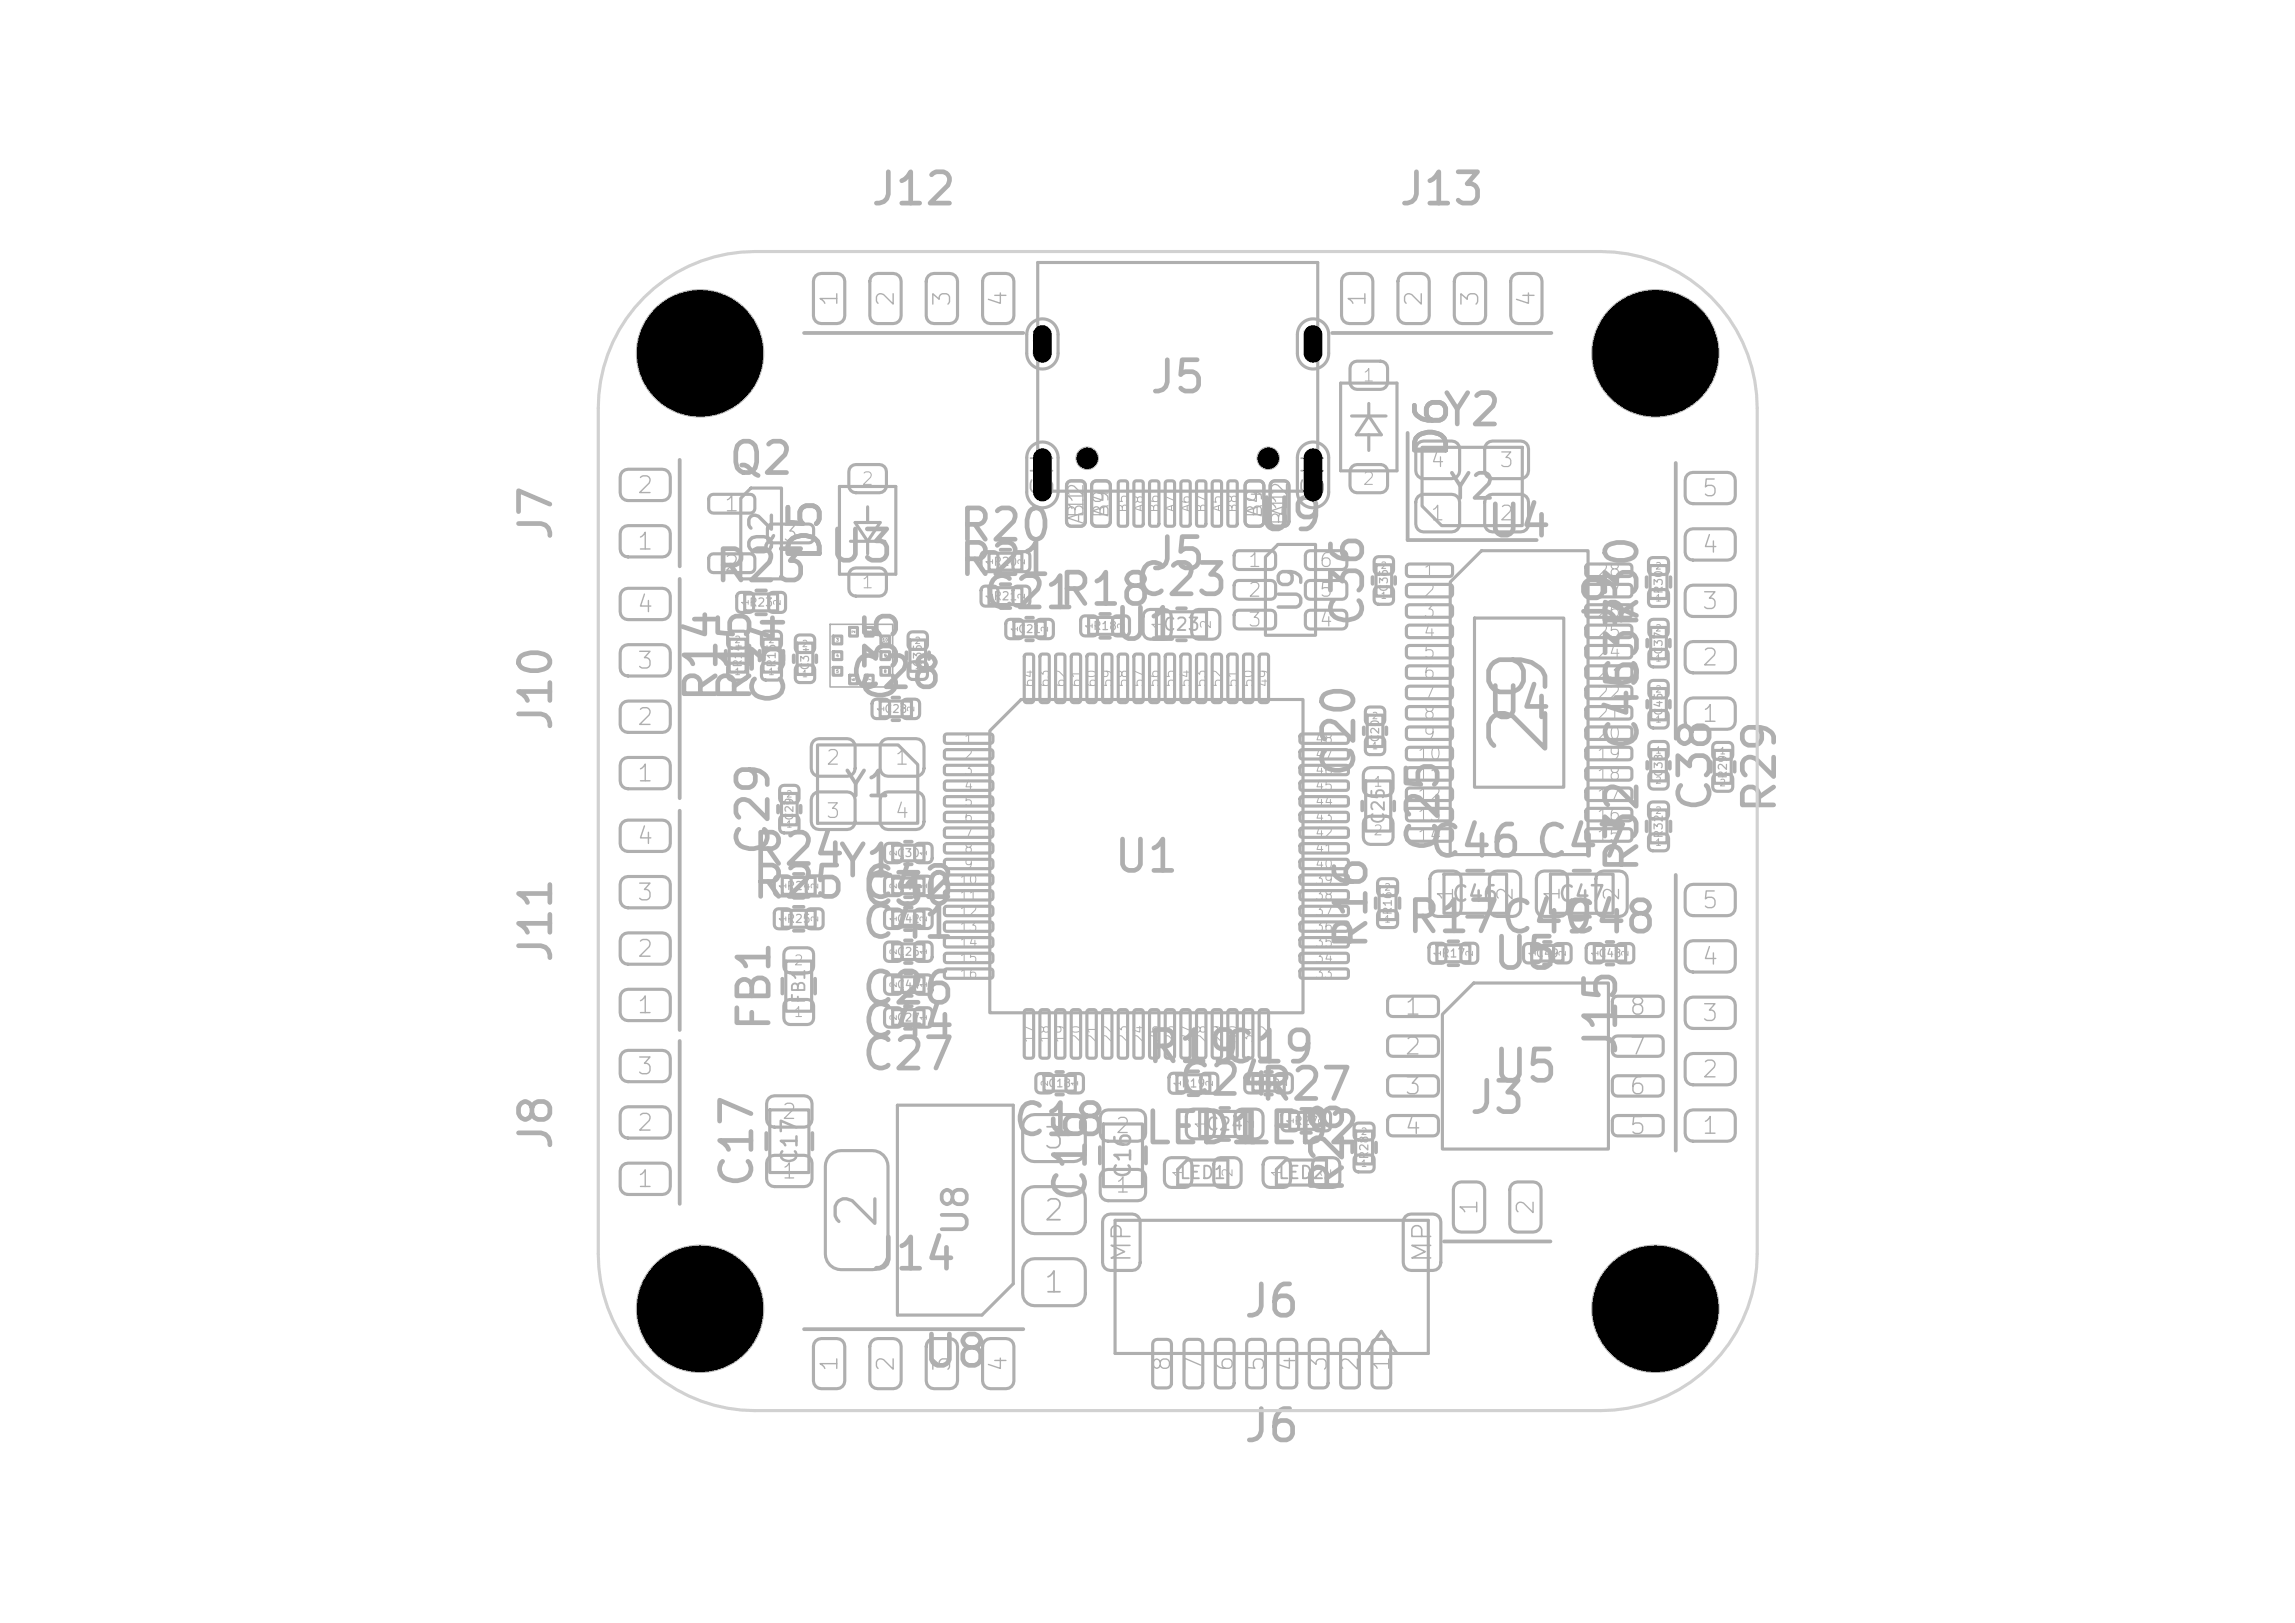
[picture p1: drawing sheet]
<svg xmlns="http://www.w3.org/2000/svg" width="297mm" height="210mm" viewBox="0 0 297 210" stroke-linecap="round" stroke-linejoin="round" font-family="sans-serif">
<defs><g id="words">
<text font-size="7.3" fill="#afafaf" x="202.1" y="98.6" transform="rotate(-90 202.1 98.6)">29</text>
<text font-size="5.1" fill="#afafaf" x="114.8" y="159.5" transform="rotate(-90 114.8 159.5)">2</text>
<g font-size="4.1" fill="#afafaf">
<text x="112.4" y="27.5">J12</text>
<text x="180.8" y="27.5">J13</text>
<text x="148.5" y="51.8">J5</text>
<text x="186.4" y="56.1">Y2</text>
<text x="188.3" y="59.6" transform="rotate(-90 188.3 59.6)">D6</text>
<text x="94" y="62.4">Q2</text>
<text x="72.4" y="70.3" transform="rotate(-90 72.4 70.3)">J7</text>
<text x="123.8" y="71">R20</text>
<text x="162.5" y="69.7">U9</text>
<text x="192.1" y="70.5">U4</text>
<text x="92.2" y="76.3">R23</text>
<text x="107" y="73.7">U3</text>
<text x="107.2" y="73" transform="rotate(-90 107.2 73)">D5</text>
<text x="123.8" y="75.5">R21</text>
<text x="148.5" y="74.7">J5</text>
<text x="126.9" y="79.8">C21</text>
<text x="136.7" y="79.3">R18</text>
<text x="143.9" y="83.9">U1</text>
<text x="146.6" y="78.1">C23</text>
<text x="177.5" y="81.4" transform="rotate(-90 177.5 81.4)">C36</text>
<text x="210.2" y="81.6" transform="rotate(-90 210.2 81.6)">J9</text>
<text x="213" y="81.6" transform="rotate(-90 213 81.6)">R30</text>
<text x="213" y="89.5" transform="rotate(-90 213 89.5)">C37</text>
<text x="72.4" y="94.9" transform="rotate(-90 72.4 94.9)">J10</text>
<text x="93.8" y="91.1" transform="rotate(-90 93.8 91.1)">R14</text>
<text x="98.2" y="91.1" transform="rotate(-90 98.2 91.1)">R15</text>
<text x="102.5" y="91.5" transform="rotate(-90 102.5 91.5)">C34</text>
<text x="109.6" y="90.1">C28</text>
<text x="117.1" y="91.1" transform="rotate(-90 117.1 91.1)">C35</text>
<text x="192.1" y="94">U4</text>
<text x="176.3" y="100.9" transform="rotate(-90 176.3 100.9)">C20</text>
<text x="213" y="97.4" transform="rotate(-90 213 97.4)">C45</text>
<text x="222.4" y="105.3" transform="rotate(-90 222.4 105.3)">C38</text>
<text x="230.8" y="105.5" transform="rotate(-90 230.8 105.5)">R29</text>
<text x="97.1" y="113">R24</text>
<text x="100.5" y="111" transform="rotate(-90 100.5 111)">C29</text>
<text x="143.9" y="113.8">U1</text>
<text x="184.6" y="111.9">C46 C47</text>
<text x="187.2" y="110.6" transform="rotate(-90 187.2 110.6)">C25</text>
<text x="213" y="113.2" transform="rotate(-90 213 113.2)">R32</text>
<text x="97.1" y="117.2">R25 C42</text>
<text x="108.2" y="114.5">Y1</text>
<text x="111.3" y="118.1">C30</text>
<text x="72.4" y="124.9" transform="rotate(-90 72.4 124.9)">J11</text>
<text x="111.3" y="122.4">C41</text>
<text x="177.9" y="123.2" transform="rotate(-90 177.9 123.2)">R16</text>
<text x="181.8" y="121.7">R17C49</text>
<text x="202.1" y="121.7">C48</text>
<text x="111.3" y="130.9">C26</text>
<text x="192.9" y="126.4">U5</text>
<text x="100.6" y="133.7" transform="rotate(-90 100.6 133.7)">FB1</text>
<text x="111.3" y="135.2">C44</text>
<text x="210.2" y="136.9" transform="rotate(-90 210.2 136.9)">J15</text>
<text x="111.3" y="139.4">C27</text>
<text x="148.1" y="138.5">R19</text>
<text x="152.2" y="142.7">C24</text>
<text x="157.9" y="138.5">C19</text>
<text x="162.7" y="143.4">R27</text>
<text x="192.9" y="141">U5</text>
<text x="72.4" y="149.1" transform="rotate(-90 72.4 149.1)">J8</text>
<text x="130.8" y="147.9">C18</text>
<text x="147.8" y="149">LED1</text>
<text x="160.6" y="149">LED2</text>
<text x="189.9" y="145.1">J3</text>
<text x="98.4" y="154" transform="rotate(-90 98.4 154)">C17</text>
<text x="141.6" y="155.8" transform="rotate(-90 141.6 155.8)">C16</text>
<text x="174.9" y="154.8" transform="rotate(-90 174.9 154.8)">R28</text>
<text x="112.4" y="165.3">J14</text>
<text x="160.7" y="171.4">J6</text>
<text x="119.2" y="177.9">U8</text>
<text x="160.7" y="187.5">J6</text>
</g>
<g font-size="3.2" fill="#afafaf">
<text x="187.3" y="65.4">Y2</text>
<text x="109" y="103.9">Y1</text>
<text x="126.1" y="160.2" transform="rotate(-90 126.1 160.2)">U8</text>
</g>
<g font-size="2.9" fill="#afafaf">
<text x="100.7" y="72.2" transform="rotate(-90 100.7 72.2)">Q2</text>
<text x="169.2" y="79.5" transform="rotate(-90 169.2 79.5)">U9</text>
</g>
<g font-size="2.8" fill="#afafaf">
<text x="137.1" y="64.6" transform="rotate(-90 137.1 64.6)">SH</text>
<text x="172.1" y="64.6" transform="rotate(-90 172.1 64.6)">SH</text>
</g>
<g font-size="2.7" fill="#afafaf">
<text x="134.8" y="149.3">3</text>
<text x="134.8" y="158.6">2</text>
<text x="134.8" y="168">1</text>
</g>
<g font-size="2.4" fill="#afafaf">
<text x="147" y="163.6" transform="rotate(-90 147 163.6)">MP</text>
<text x="185.9" y="163.6" transform="rotate(-90 185.9 163.6)">MP</text>
</g>
<g font-size="2.2" fill="#afafaf">
<text x="108.9" y="39.9" transform="rotate(-90 108.9 39.9)">1</text>
<text x="116.2" y="39.9" transform="rotate(-90 116.2 39.9)">2</text>
<text x="123.5" y="39.9" transform="rotate(-90 123.5 39.9)">3</text>
<text x="130.8" y="39.9" transform="rotate(-90 130.8 39.9)">4</text>
<text x="177.3" y="39.9" transform="rotate(-90 177.3 39.9)">1</text>
<text x="184.6" y="39.9" transform="rotate(-90 184.6 39.9)">2</text>
<text x="191.9" y="39.9" transform="rotate(-90 191.9 39.9)">3</text>
<text x="199.2" y="39.9" transform="rotate(-90 199.2 39.9)">4</text>
<text x="136.5" y="46.9" transform="rotate(-90 136.5 46.9)">SH</text>
<text x="171.6" y="46.9" transform="rotate(-90 171.6 46.9)">SH</text>
<text x="82.3" y="64.4">2</text>
<text x="220.1" y="64.8">5</text>
<text x="82.3" y="71.7">1</text>
<text x="220.1" y="72.1">4</text>
<text x="82.3" y="79.8">4</text>
<text x="220.1" y="79.4">3</text>
<text x="82.3" y="87.1">3</text>
<text x="220.1" y="86.7">2</text>
<text x="82.3" y="94.4">2</text>
<text x="220.1" y="94">1</text>
<text x="82.3" y="101.7">1</text>
<text x="82.3" y="109.8">4</text>
<text x="82.3" y="117.1">3</text>
<text x="220.1" y="118.1">5</text>
<text x="82.3" y="124.4">2</text>
<text x="220.1" y="125.4">4</text>
<text x="82.3" y="131.7">1</text>
<text x="181.6" y="131.9">1</text>
<text x="210.7" y="131.9">8</text>
<text x="181.6" y="137">2</text>
<text x="210.7" y="137">7</text>
<text x="220.1" y="132.7">3</text>
<text x="82.3" y="139.6">3</text>
<text x="181.6" y="142.2">3</text>
<text x="210.7" y="142.2">6</text>
<text x="220.1" y="140">2</text>
<text x="82.3" y="146.9">2</text>
<text x="181.6" y="147.3">4</text>
<text x="210.7" y="147.3">5</text>
<text x="220.1" y="147.3">1</text>
<text x="82.3" y="154.2">1</text>
<text x="191.8" y="157.4" transform="rotate(-90 191.8 157.4)">1</text>
<text x="199.1" y="157.4" transform="rotate(-90 199.1 157.4)">2</text>
<text x="108.9" y="177.7" transform="rotate(-90 108.9 177.7)">1</text>
<text x="116.2" y="177.7" transform="rotate(-90 116.2 177.7)">2</text>
<text x="123.5" y="177.7" transform="rotate(-90 123.5 177.7)">3</text>
<text x="130.8" y="177.7" transform="rotate(-90 130.8 177.7)">4</text>
</g>
<g font-size="2.1" fill="#afafaf">
<text x="152" y="177.7" transform="rotate(-90 152 177.7)">8</text>
<text x="156" y="177.7" transform="rotate(-90 156 177.7)">7</text>
<text x="160.1" y="177.7" transform="rotate(-90 160.1 177.7)">6</text>
<text x="164.1" y="177.7" transform="rotate(-90 164.1 177.7)">5</text>
<text x="168.2" y="177.7" transform="rotate(-90 168.2 177.7)">4</text>
<text x="172.2" y="177.7" transform="rotate(-90 172.2 177.7)">3</text>
<text x="176.3" y="177.7" transform="rotate(-90 176.3 177.7)">2</text>
<text x="180.4" y="177.7" transform="rotate(-90 180.4 177.7)">1</text>
</g>
<g font-size="2" fill="#afafaf">
<text x="93.6" y="66.7">1</text>
<text x="101.2" y="70.5">3</text>
<text x="140.7" y="68.1" transform="rotate(-90 140.7 68.1)">A12</text>
<text x="140.7" y="67.3" transform="rotate(-90 140.7 67.3)">B1</text>
<text x="144" y="67.3" transform="rotate(-90 144 67.3)">B4</text>
<text x="144" y="67.1" transform="rotate(-90 144 67.1)">A9</text>
<text x="163.8" y="67.3" transform="rotate(-90 163.8 67.3)">B9</text>
<text x="163.8" y="67.1" transform="rotate(-90 163.8 67.1)">A4</text>
<text x="167.1" y="68.2" transform="rotate(-90 167.1 68.2)">B12</text>
<text x="167.1" y="67.1" transform="rotate(-90 167.1 67.1)">A1</text>
<text x="93.6" y="74.4">2</text>
<text x="187.8" y="117.2">C46</text>
<text x="188.6" y="116.8" transform="rotate(-90 188.6 116.8)">1</text>
<text x="196.3" y="116.8" transform="rotate(-90 196.3 116.8)">2</text>
<text x="201.6" y="117.2">C47</text>
<text x="202.3" y="116.8" transform="rotate(-90 202.3 116.8)">1</text>
<text x="210" y="116.8" transform="rotate(-90 210 116.8)">2</text>
<text x="101" y="145.3">2</text>
<text x="144.2" y="147.1">2</text>
<text x="101" y="153">1</text>
<text x="103.7" y="150.8" transform="rotate(-90 103.7 150.8)">C17</text>
<text x="144.2" y="154.8">1</text>
<text x="146.9" y="152.6" transform="rotate(-90 146.9 152.6)">C16</text>
</g>
<g font-size="1.9" fill="#afafaf">
<text x="185" y="60.9">4</text>
<text x="193.9" y="60.9">3</text>
<text x="185" y="67.8">1</text>
<text x="193.9" y="67.8">2</text>
<text x="106.7" y="99.5">2</text>
<text x="115.7" y="99.5">1</text>
<text x="106.7" y="106.3">3</text>
<text x="115.7" y="106.3">4</text>
</g>
<g font-size="1.8" fill="#afafaf">
<text x="161.4" y="73.8">1</text>
<text x="161.4" y="77.7">2</text>
<text x="170.6" y="77.7">5</text>
<text x="170.6" y="73.8">6</text>
<text x="161.4" y="81.5">3</text>
<text x="170.6" y="81.5">4</text>
</g>
<g font-size="1.6" fill="#afafaf">
<text x="176.2" y="49.8">1</text>
<text x="111.3" y="63.2">2</text>
<text x="176.2" y="63.2">2</text>
<text x="111.3" y="76.5">1</text>
<text x="184.1" y="75">1</text>
<text x="184.1" y="77.7">2</text>
<text x="206.5" y="77.7">27</text>
<text x="206.5" y="75">28</text>
<text x="150.4" y="82">C23</text>
<text x="184.1" y="80.3">3</text>
<text x="184.1" y="82.9">4</text>
<text x="206.5" y="82.9">25</text>
<text x="206.5" y="80.3">26</text>
<text x="184.1" y="85.6">5</text>
<text x="184.1" y="88.2">6</text>
<text x="206.5" y="88.2">23</text>
<text x="206.5" y="85.6">24</text>
<text x="184.1" y="90.8">7</text>
<text x="184.1" y="93.5">8</text>
<text x="206.5" y="93.5">21</text>
<text x="206.5" y="90.8">22</text>
<text x="183.3" y="98.7">10</text>
<text x="183.3" y="101.4">11</text>
<text x="184.1" y="96.1">9</text>
<text x="206.5" y="101.4">18</text>
<text x="206.5" y="98.7">19</text>
<text x="206.5" y="96.1">20</text>
<text x="179.6" y="106.8" transform="rotate(-90 179.6 106.8)">C25</text>
<text x="183.3" y="104">12</text>
<text x="183.3" y="106.6">13</text>
<text x="206.5" y="106.6">16</text>
<text x="206.5" y="104">17</text>
<text x="183.3" y="109.3">14</text>
<text x="206.5" y="109.3">15</text>
<text x="104.6" y="130" transform="rotate(-90 104.6 130)">FB1</text>
<text x="156" y="146.7">C24</text>
<text x="152.5" y="152.9">LED1</text>
<text x="165.3" y="152.9">LED2</text>
</g>
<g font-size="1.3" fill="#afafaf">
<text x="150.7" y="81.5" transform="rotate(-90 150.7 81.5)">1</text>
<text x="157" y="81.5" transform="rotate(-90 157 81.5)">2</text>
<text x="177.6" y="102.1">1</text>
<text x="177.6" y="108.4">2</text>
<text x="102.6" y="125.2">2</text>
<text x="102.6" y="131.9">1</text>
<text x="156.3" y="146.2" transform="rotate(-90 156.3 146.2)">1</text>
<text x="162.6" y="146.2" transform="rotate(-90 162.6 146.2)">2</text>
<text x="153.4" y="152.5" transform="rotate(-90 153.4 152.5)">1</text>
<text x="159.8" y="152.5" transform="rotate(-90 159.8 152.5)">2</text>
<text x="166.2" y="152.5" transform="rotate(-90 166.2 152.5)">1</text>
<text x="172.6" y="152.5" transform="rotate(-90 172.6 152.5)">2</text>
</g>
<g font-size="1.2" fill="#afafaf">
<text x="146.2" y="66.5" transform="rotate(-90 146.2 66.5)">B5</text>
<text x="148.3" y="66.4" transform="rotate(-90 148.3 66.4)">A8</text>
<text x="150.3" y="66.5" transform="rotate(-90 150.3 66.5)">B6</text>
<text x="152.3" y="66.4" transform="rotate(-90 152.3 66.4)">A7</text>
<text x="154.4" y="66.4" transform="rotate(-90 154.4 66.4)">A6</text>
<text x="156.4" y="66.5" transform="rotate(-90 156.4 66.5)">B7</text>
<text x="158.4" y="66.4" transform="rotate(-90 158.4 66.4)">A5</text>
<text x="160.4" y="66.5" transform="rotate(-90 160.4 66.5)">B8</text>
<text x="134.1" y="89.1" transform="rotate(-90 134.1 89.1)">64</text>
<text x="136.1" y="89.1" transform="rotate(-90 136.1 89.1)">63</text>
<text x="138.1" y="89.1" transform="rotate(-90 138.1 89.1)">62</text>
<text x="140.2" y="89.1" transform="rotate(-90 140.2 89.1)">61</text>
<text x="142.2" y="89.1" transform="rotate(-90 142.2 89.1)">60</text>
<text x="144.2" y="89.1" transform="rotate(-90 144.2 89.1)">59</text>
<text x="146.2" y="89.1" transform="rotate(-90 146.2 89.1)">58</text>
<text x="148.3" y="89.1" transform="rotate(-90 148.3 89.1)">57</text>
<text x="150.3" y="89.1" transform="rotate(-90 150.3 89.1)">56</text>
<text x="152.3" y="89.1" transform="rotate(-90 152.3 89.1)">55</text>
<text x="154.4" y="89.1" transform="rotate(-90 154.4 89.1)">54</text>
<text x="156.4" y="89.1" transform="rotate(-90 156.4 89.1)">53</text>
<text x="158.4" y="89.1" transform="rotate(-90 158.4 89.1)">52</text>
<text x="160.4" y="89.1" transform="rotate(-90 160.4 89.1)">51</text>
<text x="162.5" y="89.1" transform="rotate(-90 162.5 89.1)">50</text>
<text x="164.5" y="89.1" transform="rotate(-90 164.5 89.1)">49</text>
<text x="124.7" y="96.5">1</text>
<text x="124.7" y="98.5">2</text>
<text x="124.7" y="100.6">3</text>
<text x="170.1" y="100.6">46</text>
<text x="170.1" y="98.5">47</text>
<text x="170.1" y="96.5">48</text>
<text x="124.7" y="102.6">4</text>
<text x="124.7" y="104.6">5</text>
<text x="124.7" y="106.6">6</text>
<text x="170.1" y="106.6">43</text>
<text x="170.1" y="104.6">44</text>
<text x="170.1" y="102.6">45</text>
<text x="124.7" y="108.7">7</text>
<text x="124.7" y="110.7">8</text>
<text x="124.7" y="112.7">9</text>
<text x="170.1" y="112.7">40</text>
<text x="170.1" y="110.7">41</text>
<text x="170.1" y="108.7">42</text>
<text x="124.1" y="114.7">10</text>
<text x="124.1" y="116.8">11</text>
<text x="124.1" y="118.8">12</text>
<text x="170.1" y="118.8">37</text>
<text x="170.1" y="116.8">38</text>
<text x="170.1" y="114.7">39</text>
<text x="124.1" y="120.8">13</text>
<text x="124.1" y="122.9">14</text>
<text x="124.1" y="124.9">15</text>
<text x="170.1" y="124.9">34</text>
<text x="170.1" y="122.9">35</text>
<text x="170.1" y="120.8">36</text>
<text x="124.1" y="126.9">16</text>
<text x="170.1" y="126.9">33</text>
<text x="134.1" y="135.1" transform="rotate(-90 134.1 135.1)">17</text>
<text x="136.1" y="135.1" transform="rotate(-90 136.1 135.1)">18</text>
<text x="138.1" y="135.1" transform="rotate(-90 138.1 135.1)">19</text>
<text x="140.2" y="135.1" transform="rotate(-90 140.2 135.1)">20</text>
<text x="142.2" y="135.1" transform="rotate(-90 142.2 135.1)">21</text>
<text x="144.2" y="135.1" transform="rotate(-90 144.2 135.1)">22</text>
<text x="146.2" y="135.1" transform="rotate(-90 146.2 135.1)">23</text>
<text x="148.3" y="135.1" transform="rotate(-90 148.3 135.1)">24</text>
<text x="150.3" y="135.1" transform="rotate(-90 150.3 135.1)">25</text>
<text x="152.3" y="135.1" transform="rotate(-90 152.3 135.1)">26</text>
<text x="154.4" y="135.1" transform="rotate(-90 154.4 135.1)">27</text>
<text x="156.4" y="135.1" transform="rotate(-90 156.4 135.1)">28</text>
<text x="158.4" y="135.1" transform="rotate(-90 158.4 135.1)">29</text>
<text x="160.4" y="135.1" transform="rotate(-90 160.4 135.1)">30</text>
<text x="162.5" y="135.1" transform="rotate(-90 162.5 135.1)">31</text>
<text x="164.5" y="135.1" transform="rotate(-90 164.5 135.1)">32</text>
</g>
<g font-size="1.1" fill="#afafaf">
<text x="128.5" y="77.9">R21</text>
<text x="128.5" y="73.5">R20</text>
<text x="215.4" y="76.9" transform="rotate(-90 215.4 76.9)">R30</text>
<text x="96.9" y="78.7">R23</text>
<text x="141.4" y="81.8">R18</text>
<text x="96.3" y="86.5" transform="rotate(-90 96.3 86.5)">R14</text>
<text x="100.6" y="86.5" transform="rotate(-90 100.6 86.5)">R15</text>
<text x="223.7" y="100.9" transform="rotate(-90 223.7 100.9)">R29</text>
<text x="215.4" y="108.6" transform="rotate(-90 215.4 108.6)">R32</text>
<text x="101.7" y="119.7">R25</text>
<text x="101.7" y="115.4">R24</text>
<text x="180.4" y="118.5" transform="rotate(-90 180.4 118.5)">R16</text>
<text x="186.4" y="124.1">R17</text>
<text x="152.8" y="141">R19</text>
<text x="167.4" y="145.8">R27</text>
<text x="177.3" y="150.1" transform="rotate(-90 177.3 150.1)">R28</text>
</g>
<g font-size="1" fill="#afafaf">
<text x="179.9" y="76.7" transform="rotate(-90 179.9 76.7)">C36</text>
<text x="131.7" y="82.2">C21</text>
<text x="104.9" y="86.8" transform="rotate(-90 104.9 86.8)">C34</text>
<text x="119.5" y="86.4" transform="rotate(-90 119.5 86.4)">C35</text>
<text x="215.4" y="84.8" transform="rotate(-90 215.4 84.8)">C37</text>
<text x="114.4" y="92.5">C28</text>
<text x="215.4" y="92.7" transform="rotate(-90 215.4 92.7)">C45</text>
<text x="178.7" y="96.1" transform="rotate(-90 178.7 96.1)">C20</text>
<text x="215.4" y="100.6" transform="rotate(-90 215.4 100.6)">C38</text>
<text x="102.9" y="106.3" transform="rotate(-90 102.9 106.3)">C29</text>
<text x="116" y="111.1">C30</text>
<text x="116" y="115.4">C41</text>
<text x="116" y="119.7">C42</text>
<text x="116" y="123.9">C26</text>
<text x="198.7" y="124.1">C49</text>
<text x="206.8" y="124.1">C48</text>
<text x="116" y="128.2">C44</text>
<text x="116" y="132.4">C27</text>
<text x="135.6" y="140.9">C18</text>
<text x="162.6" y="140.9">C19</text>
</g>
<g font-size=".9" fill="#afafaf">
<text x="128.7" y="77.6" transform="rotate(-90 128.7 77.6)">1</text>
<text x="128.7" y="73.2" transform="rotate(-90 128.7 73.2)">1</text>
<text x="132.8" y="77.6" transform="rotate(-90 132.8 77.6)">2</text>
<text x="132.8" y="73.2" transform="rotate(-90 132.8 73.2)">2</text>
<text x="214.1" y="73.9">2</text>
<text x="95" y="83.4">2</text>
<text x="97.1" y="78.4" transform="rotate(-90 97.1 78.4)">1</text>
<text x="99.3" y="83.4">2</text>
<text x="101.2" y="78.4" transform="rotate(-90 101.2 78.4)">2</text>
<text x="141.6" y="81.5" transform="rotate(-90 141.6 81.5)">1</text>
<text x="145.7" y="81.5" transform="rotate(-90 145.7 81.5)">2</text>
<text x="214.1" y="78">1</text>
<text x="95" y="87.6">1</text>
<text x="99.3" y="87.6">1</text>
<text x="222.4" y="97.8">1</text>
<text x="222.4" y="102">2</text>
<text x="214.1" y="105.5">2</text>
<text x="214.1" y="109.7">1</text>
<text x="102" y="119.4" transform="rotate(-90 102 119.4)">1</text>
<text x="102" y="115.1" transform="rotate(-90 102 115.1)">1</text>
<text x="106.1" y="119.4" transform="rotate(-90 106.1 119.4)">2</text>
<text x="106.1" y="115.1" transform="rotate(-90 106.1 115.1)">2</text>
<text x="179.1" y="119.6">1</text>
<text x="179.1" y="115.5">2</text>
<text x="186.7" y="123.8" transform="rotate(-90 186.7 123.8)">1</text>
<text x="190.8" y="123.8" transform="rotate(-90 190.8 123.8)">2</text>
<text x="153" y="140.7" transform="rotate(-90 153 140.7)">1</text>
<text x="157.2" y="140.7" transform="rotate(-90 157.2 140.7)">2</text>
<text x="167.6" y="145.5" transform="rotate(-90 167.6 145.5)">1</text>
<text x="171.8" y="145.5" transform="rotate(-90 171.8 145.5)">2</text>
<text x="176" y="147.1">2</text>
<text x="176" y="151.2">1</text>
</g>
<g font-size=".8" fill="#afafaf">
<text x="178.6" y="77.7">1</text>
<text x="178.6" y="73.8">2</text>
<text x="103.7" y="83.9">2</text>
<text x="118.3" y="83.5">2</text>
<text x="131.9" y="81.9" transform="rotate(-90 131.9 81.9)">1</text>
<text x="135.8" y="81.9" transform="rotate(-90 135.8 81.9)">2</text>
<text x="214.2" y="81.9">2</text>
<text x="103.7" y="87.8">1</text>
<text x="118.3" y="87.4">1</text>
<text x="214.2" y="89.8">2</text>
<text x="214.2" y="85.8">1</text>
<text x="114.6" y="92.2" transform="rotate(-90 114.6 92.2)">1</text>
<text x="118.5" y="92.2" transform="rotate(-90 118.5 92.2)">2</text>
<text x="177.5" y="93.3">2</text>
<text x="214.2" y="93.7">1</text>
<text x="177.5" y="97.1">1</text>
<text x="214.2" y="97.7">1</text>
<text x="214.2" y="101.6">2</text>
<text x="101.7" y="107.3">1</text>
<text x="101.7" y="103.4">2</text>
<text x="116.2" y="110.9" transform="rotate(-90 116.2 110.9)">2</text>
<text x="120.1" y="110.9" transform="rotate(-90 120.1 110.9)">1</text>
<text x="116.2" y="119.4" transform="rotate(-90 116.2 119.4)">1</text>
<text x="116.2" y="115.1" transform="rotate(-90 116.2 115.1)">2</text>
<text x="120.1" y="119.4" transform="rotate(-90 120.1 119.4)">2</text>
<text x="120.1" y="115.1" transform="rotate(-90 120.1 115.1)">1</text>
<text x="116.2" y="123.6" transform="rotate(-90 116.2 123.6)">2</text>
<text x="120.1" y="123.6" transform="rotate(-90 120.1 123.6)">1</text>
<text x="198.9" y="123.8" transform="rotate(-90 198.9 123.8)">1</text>
<text x="202.8" y="123.8" transform="rotate(-90 202.8 123.8)">2</text>
<text x="207" y="123.8" transform="rotate(-90 207 123.8)">1</text>
<text x="210.9" y="123.8" transform="rotate(-90 210.9 123.8)">2</text>
<text x="116.2" y="127.9" transform="rotate(-90 116.2 127.9)">2</text>
<text x="120.1" y="127.9" transform="rotate(-90 120.1 127.9)">1</text>
<text x="116.2" y="132.1" transform="rotate(-90 116.2 132.1)">2</text>
<text x="120.1" y="132.1" transform="rotate(-90 120.1 132.1)">1</text>
<text x="135.8" y="140.7" transform="rotate(-90 135.8 140.7)">2</text>
<text x="139.7" y="140.7" transform="rotate(-90 139.7 140.7)">1</text>
<text x="162.9" y="140.7" transform="rotate(-90 162.9 140.7)">1</text>
<text x="166.8" y="140.7" transform="rotate(-90 166.8 140.7)">2</text>
</g>
<g font-size=".4" fill="#afafaf">
<text x="108.2" y="83.1">3</text>
<text x="110.7" y="82" transform="rotate(-90 110.7 82)">2</text>
<text x="112.8" y="82" transform="rotate(-90 112.8 82)">1</text>
<text x="114.2" y="83.1">10</text>
<text x="108.2" y="85.1">4</text>
<text x="108.2" y="87.1">5</text>
<text x="110.7" y="88.1" transform="rotate(-90 110.7 88.1)">6</text>
<text x="112.8" y="88.1" transform="rotate(-90 112.8 88.1)">7</text>
<text x="114.3" y="87.1">8</text>
<text x="114.3" y="85.1">9</text>
</g>
</g></defs>
<g fill="none" stroke="#afafaf" stroke-width=".41">
<path d="M105.6 35.7l.3-.2 .4-.1h2a1.01 1.01 0 0 1 1 1v4.5a1.01 1.01 0 0 1-1 1h-2a1.01 1.01 0 0 1-1-1v-4.5v-.4zM112.9 35.7l.3-.2 .4-.1h2a1.01 1.01 0 0 1 1 1v4.5a1.01 1.01 0 0 1-1 1h-2a1.01 1.01 0 0 1-1-1v-4.5v-.4zM120.2 35.7l.3-.2 .4-.1h2a1.01 1.01 0 0 1 1 1v4.5a1.01 1.01 0 0 1-1 1h-2a1.01 1.01 0 0 1-1-1v-4.5v-.4zM127.5 35.7l.3-.2 .4-.1h2a1.01 1.01 0 0 1 1 1v4.5a1.01 1.01 0 0 1-1 1h-2a1.01 1.01 0 0 1-1-1v-4.5v-.4zM134.3 34h36.2v29.6h-36.2zM173.9 35.7l.3-.2 .4-.1h2.1a1.01 1.01 0 0 1 1 1v4.5a1.01 1.01 0 0 1-1 1h-2.1a1.01 1.01 0 0 1-1-1v-4.5l.1-.4zM181.2 35.7l.3-.2 .4-.1h2a1.01 1.01 0 0 1 1.1 1v4.5a1.01 1.01 0 0 1-1.1 1h-2a1.01 1.01 0 0 1-1-1v-4.5l.1-.4zM188.5 35.7l.3-.2 .4-.1h2a1.01 1.01 0 0 1 1.1 1v4.5a1.01 1.01 0 0 1-1.1 1h-2a1.01 1.01 0 0 1-1-1v-4.5l.1-.4zM195.8 35.7l.3-.2 .4-.1h2a1.01 1.01 0 0 1 1.1 1v4.5a1.01 1.01 0 0 1-1.1 1h-2a1.01 1.01 0 0 1-1-1v-4.5l.1-.4zM133.5 57.8a2.03 2.03 0 0 1 2.2-.5 2.03 2.03 0 0 1 1.2 1.9v4.5a2.03 2.03 0 0 1-2 2 2.03 2.03 0 0 1-2-2v-4.5a2.03 2.03 0 0 1 .6-1.4zM133.5 41.9a2.03 2.03 0 0 1 2.2-.5 2.03 2.03 0 0 1 1.2 1.9v2.4a2.03 2.03 0 0 1-2 2 2.03 2.03 0 0 1-2-2v-2.4a2.03 2.03 0 0 1 .6-1.4zM168.5 57.8a2.03 2.03 0 0 1 2.2-.5 2.03 2.03 0 0 1 1.3 1.9v4.5a2.03 2.03 0 0 1-2.1 2 2.03 2.03 0 0 1-2-2v-4.5a2.03 2.03 0 0 1 .6-1.4z"/>
<path d="M168.5 41.9a2.03 2.03 0 0 1 2.2-.5 2.03 2.03 0 0 1 1.3 1.9v2.4a2.03 2.03 0 0 1-2.1 2 2.03 2.03 0 0 1-2-2v-2.4a2.03 2.03 0 0 1 .6-1.4zM173.5 49.6h7.3v11.3h-7.3zM174.9 53.8h4.5M175 47l.3-.2 .3-.1h3.1a.91 .91 0 0 1 .9 .9v1.9a.91 .91 0 0 1-.9 .9h-3.1a.91 .91 0 0 1-.9-.9v-1.9l.1-.3zM177.1 53.8l1.7 2.5h-3.3zM177.1 52.2v1.6M177.1 56.3v2M183.5 57.4l.3-.3h.4h3.7a1.01 1.01 0 0 1 1 1v2.8a1.01 1.01 0 0 1-1 1h-3.7a1.01 1.01 0 0 1-1-1v-2.8l.1-.4zM184 57.9h13v10.1h-10.4l-2.6-2.5zM192.4 57.4l.4-.3h.4h3.6a1.01 1.01 0 0 1 1 1v2.8a1.01 1.01 0 0 1-1 1h-3.6a1.01 1.01 0 0 1-1.1-1v-2.8l.1-.4zM80.6 76.4l.3-.2 .4-.1h4.4a1.01 1.01 0 0 1 1 1v2.1a1.01 1.01 0 0 1-1 1h-4.4a1.01 1.01 0 0 1-1-1v-2.1v-.4zM80.6 68.3l.3-.2 .4-.1h4.4a1.01 1.01 0 0 1 1 1v2.1a1.01 1.01 0 0 1-1 1h-4.4a1.01 1.01 0 0 1-1-1v-2.1v-.4z"/>
<path d="M80.6 61l.3-.2 .4-.1h4.4a1.01 1.01 0 0 1 1 1v2.1a1.01 1.01 0 0 1-1 1h-4.4a1.01 1.01 0 0 1-1-1v-2.1v-.4zM91.9 64.1l.4-.1h4.8a.61 .61 0 0 1 .6 .6v1.2a.61 .61 0 0 1-.6 .6h-4.8a.61 .61 0 0 1-.6-.6v-1.2zM91.9 71.8l.4-.1h4.8a.61 .61 0 0 1 .6 .6v1.2a.61 .61 0 0 1-.6 .6h-4.8a.61 .61 0 0 1-.6-.6v-1.2zM95.5 76.8l.4-.2h1.1a.55 .55 0 0 1 .5 .6v1.5a.55 .55 0 0 1-.5 .5h-1.1a.55 .55 0 0 1-.6-.5v-1.5zM96.4 76.9h4.2v2.1h-4.2zM97.2 63.2h3.9v11.7h-5.2v-10.4zM99.5 68l.4-.2h4.8a.61 .61 0 0 1 .6 .6v1.2a.61 .61 0 0 1-.6 .6h-4.8a.61 .61 0 0 1-.6-.6v-1.2zM99.6 76.8l.4-.2h1.1a.55 .55 0 0 1 .6 .6v1.5a.55 .55 0 0 1-.6 .5h-1.1a.55 .55 0 0 1-.5-.5v-1.5zM108.6 62.9h7.3v11.4h-7.3zM110.1 70h4.4M110.1 73.8l.3-.2 .4-.1h3a.91 .91 0 0 1 .9 .9v1.8a.91 .91 0 0 1-.9 .9h-3a.91 .91 0 0 1-.9-.9v-1.8v-.3zM110.1 60.4l.3-.2 .4-.1h3a.91 .91 0 0 1 .9 .9v1.8a.91 .91 0 0 1-.9 1h-3a.91 .91 0 0 1-.9-1v-1.8v-.3z"/>
<path d="M110.7 67.6h3.2l-1.6 2.4zM112.3 65.6v2M112.3 70v1.7M127.1 76l.4-.2h1.1a.55 .55 0 0 1 .5 .6v1.5a.55 .55 0 0 1-.5 .5h-1.1a.55 .55 0 0 1-.5-.5v-1.5zM127.1 71.5l.4-.1h1.1a.55 .55 0 0 1 .5 .5v1.5a.55 .55 0 0 1-.5 .6h-1.1a.55 .55 0 0 1-.5-.6v-1.5zM128 76h4.2v2.2h-4.2zM128 71.6h4.2v2.2h-4.2zM131.3 76l.3-.2h1.1a.55 .55 0 0 1 .6 .6v1.5a.55 .55 0 0 1-.6 .5h-1.1a.55 .55 0 0 1-.5-.5v-1.5zM131.3 71.5l.3-.1h1.1a.55 .55 0 0 1 .6 .5v1.5a.55 .55 0 0 1-.6 .6h-1.1a.55 .55 0 0 1-.5-.6v-1.5zM138.2 62.4l.4-.2h1.2a.61 .61 0 0 1 .7 .6v4.7a.61 .61 0 0 1-.7 .6h-1.2a.61 .61 0 0 1-.6-.6v-4.7zM140 79.8l.4-.1h1.1a.55 .55 0 0 1 .5 .5v1.5a.55 .55 0 0 1-.5 .6h-1.1a.55 .55 0 0 1-.6-.6v-1.5zM140.9 79.9h4.2v2.2h-4.2z"/>
<path d="M141.4 62.4l.5-.2h1.2a.61 .61 0 0 1 .6 .6v4.7a.61 .61 0 0 1-.6 .6h-1.2a.61 .61 0 0 1-.6-.6v-4.7zM144.1 79.8l.4-.1h1.1a.55 .55 0 0 1 .6 .5v1.5a.55 .55 0 0 1-.6 .6h-1.1a.55 .55 0 0 1-.5-.6v-1.5zM144.8 62.3l.2-.1h.6l.2 .1 .1 .2v5.3l-.1 .2-.2 .1h-.7l-.2-.3v-5.3zM146.8 62.3l.2-.1h.6l.3 .1 .1 .2v5.3l-.1 .2-.3 .1h-.7l-.2-.3v-5.3zM148.2 79.1l.3-.2h.3h1.9a.91 .91 0 0 1 .9 .9v2a.91 .91 0 0 1-.9 .9h-1.9a.91 .91 0 0 1-.9-.9v-2l.1-.4zM148.9 62.3l.2-.1h.6l.2 .1 .1 .2v5.3l-.1 .2-.2 .1h-.7l-.2-.3v-5.3zM149.7 79.2h6.4v3.2h-6.4zM150.9 62.3l.2-.1h.6l.2 .1 .1 .2v5.3l-.1 .2-.2 .1h-.7l-.2-.3v-5.3zM152.9 62.3l.2-.1h.6l.2 .1 .1 .2v5.3l-.1 .2-.2 .1h-.7l-.2-.3v-5.3zM154.5 79.1l.3-.2h.3h1.9a.91 .91 0 0 1 .9 .9v2a.91 .91 0 0 1-.9 .9h-1.9a.91 .91 0 0 1-.9-.9v-2l.1-.4zM154.9 62.3l.2-.1h.7l.2 .1 .1 .2v5.3l-.1 .2-.2 .1h-.8l-.2-.3v-5.3zM157 62.3l.2-.1h.6l.2 .1 .1 .2v5.3l-.1 .2-.2 .1h-.7l-.2-.3v-5.3z"/>
<path d="M159 62.3l.2-.1h.6l.2 .1 .1 .2v5.3l-.1 .2-.2 .1h-.7l-.2-.3v-5.3zM159.9 71.4l.4-.1h4.2a.61 .61 0 0 1 .6 .6v1.2a.61 .61 0 0 1-.6 .6h-4.2a.61 .61 0 0 1-.6-.6v-1.2zM159.9 75.3l.4-.2h4.2a.61 .61 0 0 1 .6 .6v1.2a.61 .61 0 0 1-.6 .6h-4.2a.61 .61 0 0 1-.6-.6v-1.2zM159.9 79.1l.4-.1h4.2a.61 .61 0 0 1 .6 .6v1.2a.61 .61 0 0 1-.6 .6h-4.2a.61 .61 0 0 1-.6-.6v-1.2zM161.3 62.4l.4-.2h1.3a.61 .61 0 0 1 .6 .6v4.7a.61 .61 0 0 1-.6 .6h-1.3a.61 .61 0 0 1-.6-.6v-4.7zM164.5 62.4l.5-.2h1.2a.61 .61 0 0 1 .6 .6v4.7a.61 .61 0 0 1-.6 .6h-1.2a.61 .61 0 0 1-.6-.6v-4.7zM165.4 70.4h4.8v11.8h-6.4v-10.1zM169.1 79.1l.4-.1h4.2a.61 .61 0 0 1 .6 .6v1.2a.61 .61 0 0 1-.6 .6h-4.2a.61 .61 0 0 1-.6-.6v-1.2zM169.1 75.3l.4-.2h4.2a.61 .61 0 0 1 .6 .6v1.2a.61 .61 0 0 1-.6 .6h-4.2a.61 .61 0 0 1-.6-.6v-1.2zM169.1 71.4l.4-.1h4.2a.61 .61 0 0 1 .6 .6v1.2a.61 .61 0 0 1-.6 .6h-4.2a.61 .61 0 0 1-.6-.6v-1.2zM175 60.4l.3-.2 .3-.1h3.1a.91 .91 0 0 1 .9 .9v1.8a.91 .91 0 0 1-.9 1h-3.1a.91 .91 0 0 1-.9-1v-1.8l.1-.3zM178 76.1l.4-.2h1.4a.57 .57 0 0 1 .5 .6v1.1a.57 .57 0 0 1-.5 .6h-1.4a.57 .57 0 0 1-.6-.6v-1.1z"/>
<path d="M178 72.2l.4-.2h1.4a.57 .57 0 0 1 .5 .6v1.1a.57 .57 0 0 1-.5 .6h-1.4a.57 .57 0 0 1-.6-.6v-1.1zM178.1 73.1h2v4h-2zM182.1 73.1l.3-.1h5.2a.41 .41 0 0 1 .4 .4v.8a.41 .41 0 0 1-.4 .4h-5.2a.41 .41 0 0 1-.4-.4v-.8zM182.1 75.7l.3-.1h5.2a.41 .41 0 0 1 .4 .4v.8a.41 .41 0 0 1-.4 .4h-5.2a.41 .41 0 0 1-.4-.4v-.8zM182.1 78.4l.3-.1h5.2a.41 .41 0 0 1 .4 .4v.8a.41 .41 0 0 1-.4 .4h-5.2a.41 .41 0 0 1-.4-.4v-.8zM183.5 64.3l.3-.3h.4h3.7a1.01 1.01 0 0 1 1 1v2.8a1.01 1.01 0 0 1-1 1h-3.7a1.01 1.01 0 0 1-1-1v-2.8l.1-.4zM187.7 75.3l4-4h13.8v39.3h-17.8zM190.8 80h11.6v21.9h-11.6zM192.4 64.3l.4-.3h.4h3.6a1.01 1.01 0 0 1 1 1v2.8a1.01 1.01 0 0 1-1 1h-3.6a1.01 1.01 0 0 1-1.1-1v-2.8l.1-.4zM205.3 78.4l.3-.1h5.2a.41 .41 0 0 1 .4 .4v.8a.41 .41 0 0 1-.4 .4h-5.2a.41 .41 0 0 1-.4-.4v-.8zM205.3 75.7l.3-.1h5.2a.4 .4 0 0 1 .4 .4v.8a.41 .41 0 0 1-.4 .4h-5.2a.41 .41 0 0 1-.4-.4v-.8zM205.3 73.1l.3-.1h5.2a.4 .4 0 0 1 .4 .4v.8a.4 .4 0 0 1-.4 .4h-5.2a.4 .4 0 0 1-.4-.4v-.8z"/>
<path d="M213.5 76.4l.4-.1h1.5a.55 .55 0 0 1 .5 .5v1.1a.55 .55 0 0 1-.5 .6h-1.5a.55 .55 0 0 1-.6-.6v-1.1zM213.5 72.3l.4-.2h1.5a.55 .55 0 0 1 .5 .6v1.1a.55 .55 0 0 1-.5 .5h-1.5a.55 .55 0 0 1-.6-.5v-1.1zM213.5 73.2h2.2v4.2h-2.2zM218.4 76l.3-.2 .4-.1h4.5a1.01 1.01 0 0 1 1 1v2.1a1.01 1.01 0 0 1-1 1h-4.5a1.01 1.01 0 0 1-1-1v-2.1l.1-.4zM218.4 68.7l.3-.2 .4-.1h4.5a1.01 1.01 0 0 1 1 1v2.1a1.01 1.01 0 0 1-1 1h-4.5a1.01 1.01 0 0 1-1-1v-2.1l.1-.4zM218.4 61.4l.3-.2 .4-.1h4.5a1.01 1.01 0 0 1 1 1v2.1a1.01 1.01 0 0 1-1 1h-4.5a1.01 1.01 0 0 1-1-1v-2.1l.1-.4zM80.6 98.3l.3-.2 .4-.1h4.4a1.01 1.01 0 0 1 1 1v2.1a1.01 1.01 0 0 1-1 1h-4.4a1.01 1.01 0 0 1-1-1v-2.1v-.4zM80.6 91l.3-.2 .4-.1h4.4a1.01 1.01 0 0 1 1 1v2.1a1.01 1.01 0 0 1-1 1h-4.4a1.01 1.01 0 0 1-1-1v-2.1v-.4zM80.6 83.7l.3-.2 .4-.1h4.4a1.01 1.01 0 0 1 1 1v2.1a1.01 1.01 0 0 1-1 1h-4.4a1.01 1.01 0 0 1-1-1v-2.1v-.4zM94.3 86l.4-.2h1.5a.55 .55 0 0 1 .6 .6v1.1a.55 .55 0 0 1-.6 .5h-1.5a.55 .55 0 0 1-.5-.5v-1.1zM94.3 81.8l.4-.1h1.5a.55 .55 0 0 1 .6 .5v1.1a.55 .55 0 0 1-.6 .6h-1.5a.55 .55 0 0 1-.5-.6v-1.1zM94.4 82.7h2.2v4.3h-2.2z"/>
<path d="M98.7 86l.4-.2h1.5a.55 .55 0 0 1 .5 .6v1.1a.55 .55 0 0 1-.5 .5h-1.5a.55 .55 0 0 1-.6-.5v-1.1zM98.7 81.8l.4-.1h1.5a.55 .55 0 0 1 .5 .5v1.1a.55 .55 0 0 1-.5 .6h-1.5a.55 .55 0 0 1-.6-.6v-1.1zM98.7 82.7h2.2v4.3h-2.2zM103.1 86.2l.4-.1h1.4a.57 .57 0 0 1 .5 .5v1.2a.57 .57 0 0 1-.5 .5h-1.4a.57 .57 0 0 1-.6-.5v-1.2zM103.1 82.3l.4-.1h1.4a.57 .57 0 0 1 .5 .5v1.2a.57 .57 0 0 1-.5 .5h-1.4a.57 .57 0 0 1-.6-.5v-1.2zM103.2 83.2h2v4.1h-2zM105.3 95.9l.3-.2 .4-.1h3.6a1.01 1.01 0 0 1 1.1 1v2.8a1.01 1.01 0 0 1-1.1 1h-3.6a1.01 1.01 0 0 1-1-1v-2.8l.1-.4zM105.8 96.4h10.4l2.6 2.5v7.6h-13zM107.8 82.3h1.1v1h-1.1zM107.8 84.3h1.1v1h-1.1zM107.8 86.4h1.1v1h-1.1zM110 81.2h1v1.1h-1z"/>
<path d="M110 87.4h1v1.1h-1zM112 81.2h1v1.1h-1zM112 87.4h1v1.1h-1zM113 90.6l.4-.1h1.2a.57 .57 0 0 1 .5 .5v1.4a.57 .57 0 0 1-.5 .6h-1.2a.57 .57 0 0 1-.5-.6v-1.4zM113.9 90.7h4.1v2h-4.1zM114 86.4h1.1v1h-1.1zM114 84.3h1.1v1h-1.1zM114 82.3h1.1v1h-1.1zM114.2 95.9l.3-.2 .4-.1h3.7a1.01 1.01 0 0 1 1 1v2.8a1.01 1.01 0 0 1-1 1h-3.7a1.01 1.01 0 0 1-1-1v-2.8l.1-.4zM116.9 90.6l.4-.1h1.1a.57 .57 0 0 1 .6 .5v1.4a.57 .57 0 0 1-.6 .6h-1.1a.57 .57 0 0 1-.6-.6v-1.4zM117.7 85.8l.4-.2h1.4a.57 .57 0 0 1 .5 .6v1.2a.57 .57 0 0 1-.5 .5h-1.4a.57 .57 0 0 1-.6-.5v-1.2zM117.7 81.9l.4-.1h1.4a.57 .57 0 0 1 .5 .5v1.2a.57 .57 0 0 1-.5 .5h-1.4a.57 .57 0 0 1-.6-.5v-1.2z"/>
<path d="M117.8 82.8h2v4.1h-2zM122.3 95.1l.2-.1h5.7l.3 .2v.7l-.1 .2-.2 .1h-5.7l-.2-.1-.1-.2v-.6zM122.3 97.1l.2-.1h5.7l.3 .2v.7l-.1 .2-.2 .1h-5.7l-.2-.1-.1-.2v-.6zM122.3 99.1l.2-.1h5.7l.3 .2v.7l-.1 .3h-.2h-5.7h-.2l-.1-.3v-.6zM130.3 80.3l.4-.2h1.2a.57 .57 0 0 1 .5 .6v1.4a.57 .57 0 0 1-.5 .5h-1.2a.57 .57 0 0 1-.5-.5v-1.4zM131.2 80.4h4.1v2h-4.1zM132.1 90.5h36.5v40.5h-40.5v-36.4zM132.6 84.7l.3-.1h.6l.2 .1 .1 .2v5.7l-.1 .2-.2 .1h-.8l-.1-.3v-5.7zM134.2 80.3l.4-.2h1.2a.57 .57 0 0 1 .5 .6v1.4a.57 .57 0 0 1-.5 .5h-1.2a.57 .57 0 0 1-.5-.5v-1.4zM134.7 84.7l.2-.1h.6l.2 .1 .1 .2v5.7l-.1 .2-.2 .1h-.7l-.2-.3v-5.7zM136.7 84.7l.2-.1h.6l.2 .1 .1 .2v5.7l-.1 .2-.2 .1h-.7l-.2-.3v-5.7zM138.7 84.7l.2-.1h.6l.3 .1v.2v5.7v.2l-.3 .1h-.7l-.2-.3v-5.7z"/>
<path d="M140.7 84.7l.3-.1h.6l.2 .1 .1 .2v5.7l-.1 .2-.2 .1h-.8l-.1-.3v-5.7zM142.8 84.7l.2-.1h.6l.2 .1 .1 .2v5.7l-.1 .2-.2 .1h-.7l-.2-.3v-5.7zM144.8 84.7l.2-.1h.6l.2 .1 .1 .2v5.7l-.1 .2-.2 .1h-.7l-.2-.3v-5.7zM146.8 84.7l.2-.1h.6l.3 .1 .1 .2v5.7l-.1 .2-.3 .1h-.7l-.2-.3v-5.7zM148.9 84.7l.2-.1h.6l.2 .1 .1 .2v5.7l-.1 .2-.2 .1h-.7l-.2-.3v-5.7zM150.9 84.7l.2-.1h.6l.2 .1 .1 .2v5.7l-.1 .2-.2 .1h-.7l-.2-.3v-5.7zM152.9 84.7l.2-.1h.6l.2 .1 .1 .2v5.7l-.1 .2-.2 .1h-.7l-.2-.3v-5.7zM154.9 84.7l.2-.1h.7l.2 .1 .1 .2v5.7l-.1 .2-.2 .1h-.8l-.2-.3v-5.7zM157 84.7l.2-.1h.6l.2 .1 .1 .2v5.7l-.1 .2-.2 .1h-.7l-.2-.3v-5.7zM159 84.7l.2-.1h.6l.2 .1 .1 .2v5.7l-.1 .2-.2 .1h-.7l-.2-.3v-5.7zM161 84.7l.2-.1h.6l.3 .1v.2v5.7v.2l-.3 .1h-.7l-.2-.3v-5.7zM163 84.7l.3-.1h.6l.2 .1 .1 .2v5.7l-.1 .2-.2 .1h-.8l-.1-.3v-5.7z"/>
<path d="M168.3 99.1l.2-.1h5.7l.3 .2v.7l-.1 .3h-.2h-5.7h-.2l-.1-.3v-.6zM168.3 97.1l.2-.1h5.7l.3 .2v.7l-.1 .2-.2 .1h-5.7l-.2-.1-.1-.2v-.6zM168.3 95.1l.2-.1h5.7l.3 .2v.7l-.1 .2-.2 .1h-5.7l-.2-.1-.1-.2v-.6zM176.7 99.6l.3-.2 .3-.1h2.1a.91 .91 0 0 1 .9 .9v1.9a.91 .91 0 0 1-.9 .9h-2.1a.91 .91 0 0 1-.9-.9v-1.9l.1-.3zM176.9 95.5l.4-.1h1.3a.57 .57 0 0 1 .6 .5v1.2a.57 .57 0 0 1-.6 .5h-1.3a.57 .57 0 0 1-.6-.5v-1.2zM176.9 91.7l.4-.2h1.3a.57 .57 0 0 1 .6 .6v1.1a.57 .57 0 0 1-.6 .6h-1.3a.57 .57 0 0 1-.6-.6v-1.1zM176.9 92.5h2.1v4.1h-2.1zM182.1 81l.3-.1h5.2a.41 .41 0 0 1 .4 .4v.8a.41 .41 0 0 1-.4 .4h-5.2a.41 .41 0 0 1-.4-.4v-.8zM182.1 83.6l.3-.1h5.2a.41 .41 0 0 1 .4 .4v.8a.41 .41 0 0 1-.4 .4h-5.2a.41 .41 0 0 1-.4-.4v-.8zM182.1 86.3l.3-.1h5.2a.41 .41 0 0 1 .4 .4v.8a.41 .41 0 0 1-.4 .4h-5.2a.41 .41 0 0 1-.4-.4v-.8zM182.1 88.9l.3-.1h5.2a.41 .41 0 0 1 .4 .4v.8a.41 .41 0 0 1-.4 .4h-5.2a.41 .41 0 0 1-.4-.4v-.8zM182.1 91.5l.3-.1h5.2a.41 .41 0 0 1 .4 .4v.8a.41 .41 0 0 1-.4 .4h-5.2a.41 .41 0 0 1-.4-.4v-.8z"/>
<path d="M182.1 94.2l.3-.1h5.2a.41 .41 0 0 1 .4 .4v.8a.41 .41 0 0 1-.4 .4h-5.2a.41 .41 0 0 1-.4-.4v-.8zM182.1 96.8l.3-.1h5.2a.41 .41 0 0 1 .4 .4v.8a.41 .41 0 0 1-.4 .4h-5.2a.41 .41 0 0 1-.4-.4v-.8zM182.1 99.4l.3-.1h5.2a.41 .41 0 0 1 .4 .4v.8a.41 .41 0 0 1-.4 .5h-5.2a.41 .41 0 0 1-.4-.5v-.8zM205.3 99.4l.3-.1h5.2a.4 .4 0 0 1 .4 .4v.8a.4 .4 0 0 1-.4 .5h-5.2a.41 .41 0 0 1-.4-.5v-.8zM205.3 96.8l.3-.1h5.2a.41 .41 0 0 1 .4 .4v.8a.41 .41 0 0 1-.4 .4h-5.2a.41 .41 0 0 1-.4-.4v-.8zM205.3 94.2l.3-.1h5.2a.4 .4 0 0 1 .4 .4v.8a.41 .41 0 0 1-.4 .4h-5.2a.41 .41 0 0 1-.4-.4v-.8zM205.3 91.5l.3-.1h5.2a.4 .4 0 0 1 .4 .4v.8a.4 .4 0 0 1-.4 .4h-5.2a.41 .41 0 0 1-.4-.4v-.8zM205.3 88.9l.3-.1h5.2a.41 .41 0 0 1 .4 .4v.8a.4 .4 0 0 1-.4 .4h-5.2a.4 .4 0 0 1-.4-.4v-.8zM205.3 86.3l.3-.1h5.2a.41 .41 0 0 1 .4 .4v.8a.41 .41 0 0 1-.4 .4h-5.2a.41 .41 0 0 1-.4-.4v-.8zM205.3 83.6l.3-.1h5.2a.4 .4 0 0 1 .4 .4v.8a.4 .4 0 0 1-.4 .4h-5.2a.41 .41 0 0 1-.4-.4v-.8zM205.3 81l.3-.1h5.2a.4 .4 0 0 1 .4 .4v.8a.4 .4 0 0 1-.4 .4h-5.2a.4 .4 0 0 1-.4-.4v-.8zM213.5 92.1l.4-.2h1.4a.57 .57 0 0 1 .6 .6v1.1a.57 .57 0 0 1-.6 .6h-1.4a.57 .57 0 0 1-.5-.6v-1.1z"/>
<path d="M213.5 88.2l.4-.2h1.4a.57 .57 0 0 1 .6 .6v1.1a.57 .57 0 0 1-.6 .6h-1.4a.57 .57 0 0 1-.5-.6v-1.1zM213.5 96.1l.4-.2h1.4a.57 .57 0 0 1 .6 .6v1.1a.57 .57 0 0 1-.6 .6h-1.4a.57 .57 0 0 1-.5-.6v-1.1zM213.5 84.2l.4-.2h1.4a.57 .57 0 0 1 .6 .6v1.1a.57 .57 0 0 1-.6 .6h-1.4a.57 .57 0 0 1-.5-.6v-1.1zM213.5 80.3l.4-.2h1.4a.57 .57 0 0 1 .6 .6v1.1a.57 .57 0 0 1-.6 .6h-1.4a.57 .57 0 0 1-.5-.6v-1.1zM213.6 89.1h2v4h-2zM213.6 97h2v4.1h-2zM213.6 81.2h2v4h-2zM218.4 90.6l.3-.2 .4-.1h4.5a1.01 1.01 0 0 1 1 1v2a1.01 1.01 0 0 1-1 1.1h-4.5a1.01 1.01 0 0 1-1-1.1v-2l.1-.4zM218.4 83.3l.3-.2 .4-.1h4.5a1.01 1.01 0 0 1 1 1v2.1a1.01 1.01 0 0 1-1 1h-4.5a1.01 1.01 0 0 1-1-1v-2.1l.1-.4zM221.8 96.2l.4-.1h1.5a.55 .55 0 0 1 .5 .5v1.1a.55 .55 0 0 1-.5 .6h-1.5a.55 .55 0 0 1-.6-.6v-1.1zM221.9 97.1h2.1v4.3h-2.1zM80.6 113.7l.3-.2 .4-.1h4.4a1.01 1.01 0 0 1 1 1v2.1a1.01 1.01 0 0 1-1 1h-4.4a1.01 1.01 0 0 1-1-1v-2.1v-.4z"/>
<path d="M80.6 106.4l.3-.2 .4-.1h4.4a1.01 1.01 0 0 1 1 1v2.1a1.01 1.01 0 0 1-1 1h-4.4a1.01 1.01 0 0 1-1-1v-2.1v-.4zM100.4 117.8l.4-.2h1a.55 .55 0 0 1 .6 .5v1.5a.55 .55 0 0 1-.6 .6h-1a.55 .55 0 0 1-.6-.6v-1.5zM100.4 113.5l.4-.2h1a.55 .55 0 0 1 .6 .6v1.5a.55 .55 0 0 1-.6 .5h-1a.55 .55 0 0 1-.6-.5v-1.5zM101.1 105.7l.4-.2h1.3a.57 .57 0 0 1 .6 .6v1.1a.57 .57 0 0 1-.6 .6h-1.3a.57 .57 0 0 1-.6-.6v-1.1zM101.1 101.8l.4-.2h1.3a.57 .57 0 0 1 .6 .6v1.1a.57 .57 0 0 1-.6 .6h-1.3a.57 .57 0 0 1-.6-.6v-1.1zM101.1 102.7h2.1v4h-2.1zM101.2 117.8h4.3v2.2h-4.3zM101.2 113.5h4.3v2.2h-4.3zM104.5 117.8l.4-.2h1.1a.55 .55 0 0 1 .5 .5v1.5a.55 .55 0 0 1-.5 .6h-1.1a.55 .55 0 0 1-.6-.6v-1.5zM104.5 113.5l.4-.2h1.1a.55 .55 0 0 1 .5 .6v1.5a.55 .55 0 0 1-.5 .5h-1.1a.55 .55 0 0 1-.6-.5v-1.5zM105.3 102.8l.3-.3h.4h3.6a1.01 1.01 0 0 1 1.1 1v2.8a1.01 1.01 0 0 1-1.1 1h-3.6a1.01 1.01 0 0 1-1-1v-2.8l.1-.4zM114.2 102.8l.3-.3h.4h3.7a1.01 1.01 0 0 1 1 1v2.8a1.01 1.01 0 0 1-1 1h-3.7a1.01 1.01 0 0 1-1-1v-2.8l.1-.4z"/>
<path d="M114.6 113.5l.4-.1h1.2a.57 .57 0 0 1 .5 .5v1.4a.57 .57 0 0 1-.5 .6h-1.2a.57 .57 0 0 1-.5-.6v-1.4zM114.6 117.8l.4-.2h1.2a.57 .57 0 0 1 .5 .6v1.4a.57 .57 0 0 1-.5 .5h-1.2a.57 .57 0 0 1-.5-.5v-1.4zM114.6 109.3l.4-.2h1.2a.57 .57 0 0 1 .5 .6v1.4a.57 .57 0 0 1-.5 .5h-1.2a.57 .57 0 0 1-.5-.5v-1.4zM115.5 113.6h4.1v2h-4.1zM115.5 117.9h4.1v2h-4.1zM115.5 109.4h4.1v2h-4.1zM118.5 113.5l.4-.1h1.2a.57 .57 0 0 1 .5 .5v1.4a.57 .57 0 0 1-.5 .6h-1.2a.57 .57 0 0 1-.5-.6v-1.4zM118.5 117.8l.4-.2h1.2a.57 .57 0 0 1 .5 .6v1.4a.57 .57 0 0 1-.5 .5h-1.2a.57 .57 0 0 1-.5-.5v-1.4zM118.5 109.3l.4-.2h1.2a.57 .57 0 0 1 .5 .6v1.4a.57 .57 0 0 1-.5 .5h-1.2a.57 .57 0 0 1-.5-.5v-1.4zM122.3 101.1h.2h5.7l.3 .1v.8l-.1 .2-.2 .1h-5.7l-.2-.1-.1-.2v-.6zM122.3 103.2l.2-.1h5.7l.3 .2v.7l-.1 .2-.2 .1h-5.7l-.2-.1-.1-.2v-.6zM122.3 105.2l.2-.1h5.7l.3 .2v.7l-.1 .2-.2 .1h-5.7l-.2-.1-.1-.2v-.6z"/>
<path d="M122.3 107.2l.2-.1h5.7l.3 .2v.7l-.1 .3h-.2h-5.7h-.2l-.1-.3v-.6zM122.3 109.2h.2h5.7l.3 .1v.8l-.1 .2-.2 .1h-5.7l-.2-.1-.1-.2v-.6zM122.3 111.3l.2-.1h5.7l.3 .2v.7l-.1 .2-.2 .1h-5.7l-.2-.1-.1-.2v-.6zM122.3 113.3l.2-.1h5.7l.3 .2v.7l-.1 .2-.2 .1h-5.7l-.2-.1-.1-.2v-.6zM122.3 115.3l.2-.1h5.7l.3 .2v.8l-.1 .2-.2 .1h-5.7l-.2-.1-.1-.2v-.7zM122.3 117.4l.2-.1h5.7l.3 .2v.7l-.1 .2-.2 .1h-5.7l-.2-.1-.1-.2v-.6zM122.3 119.4l.2-.1h5.7l.3 .2v.7l-.1 .2-.2 .1h-5.7l-.2-.1-.1-.2v-.6zM168.3 119.4l.2-.1h5.7l.3 .2v.7l-.1 .2-.2 .1h-5.7l-.2-.1-.1-.2v-.6zM168.3 117.4l.2-.1h5.7l.3 .2v.7l-.1 .2-.2 .1h-5.7l-.2-.1-.1-.2v-.6zM168.3 115.3l.2-.1h5.7l.3 .2v.8l-.1 .2-.2 .1h-5.7l-.2-.1-.1-.2v-.7zM168.3 113.3l.2-.1h5.7l.3 .2v.7l-.1 .2-.2 .1h-5.7l-.2-.1-.1-.2v-.6zM168.3 111.3l.2-.1h5.7l.3 .2v.7l-.1 .2-.2 .1h-5.7l-.2-.1-.1-.2v-.6z"/>
<path d="M168.3 109.2h.2h5.7l.3 .1v.8l-.1 .2-.2 .1h-5.7l-.2-.1-.1-.2v-.6zM168.3 107.2l.2-.1h5.7l.3 .2v.7l-.1 .3h-.2h-5.7h-.2l-.1-.3v-.6zM168.3 105.2l.2-.1h5.7l.3 .2v.7l-.1 .2-.2 .1h-5.7l-.2-.1-.1-.2v-.6zM168.3 103.2l.2-.1h5.7l.3 .2v.7l-.1 .2-.2 .1h-5.7l-.2-.1-.1-.2v-.6zM168.3 101.1h.2h5.7l.3 .1v.8l-.1 .2-.2 .1h-5.7l-.2-.1-.1-.2v-.6zM176.7 105.9l.3-.2 .3-.1h2.1a.91 .91 0 0 1 .9 .9v1.8a.91 .91 0 0 1-.9 1h-2.1a.91 .91 0 0 1-.9-1v-1.8l.1-.3zM176.7 101.1h3.3v6.4h-3.3zM178.4 118l.4-.2h1.5a.55 .55 0 0 1 .6 .6v1.1a.55 .55 0 0 1-.6 .5h-1.5a.55 .55 0 0 1-.5-.5v-1.1zM178.4 113.9l.4-.2h1.5a.55 .55 0 0 1 .6 .5v1.1a.55 .55 0 0 1-.6 .6h-1.5a.55 .55 0 0 1-.5-.6v-1.1zM178.5 114.7h2.2v4.3h-2.2zM182.1 102.1l.3-.1h5.2a.41 .41 0 0 1 .4 .4v.8a.41 .41 0 0 1-.4 .4h-5.2a.41 .41 0 0 1-.4-.4v-.8zM182.1 104.7l.3-.1h5.2a.41 .41 0 0 1 .4 .4v.8a.41 .41 0 0 1-.4 .4h-5.2a.41 .41 0 0 1-.4-.4v-.8z"/>
<path d="M182.1 107.4l.3-.2h5.2a.41 .41 0 0 1 .4 .4v.8a.41 .41 0 0 1-.4 .5h-5.2a.41 .41 0 0 1-.4-.5v-.8zM185.3 113l.4-.2 .4-.1h2a1.01 1.01 0 0 1 1 1v3.9a1.01 1.01 0 0 1-1 1h-2a1.01 1.01 0 0 1-1.1-1v-3.9l.1-.4zM186.9 113.1h8.1v5.1h-8.1zM193 113l.4-.2 .4-.1h2a1.01 1.01 0 0 1 1 1v3.9a1.01 1.01 0 0 1-1 1h-2a1.01 1.01 0 0 1-1.1-1v-3.9l.1-.4zM199.1 113l.4-.2 .3-.1h2.1a1.01 1.01 0 0 1 1 1v3.9a1.01 1.01 0 0 1-1 1h-2.1a1.01 1.01 0 0 1-1-1v-3.9l.1-.4zM200.7 113.1h8.1v5.1h-8.1zM205.3 107.4l.3-.2h5.2a.41 .41 0 0 1 .4 .4v.8a.4 .4 0 0 1-.4 .5h-5.2a.41 .41 0 0 1-.4-.5v-.8zM205.3 104.7l.3-.1h5.2a.41 .41 0 0 1 .4 .4v.8a.41 .41 0 0 1-.4 .4h-5.2a.41 .41 0 0 1-.4-.4v-.8zM205.3 102.1l.3-.1h5.2a.4 .4 0 0 1 .4 .4v.8a.4 .4 0 0 1-.4 .4h-5.2a.4 .4 0 0 1-.4-.4v-.8zM206.8 113l.4-.2 .3-.1h2.1a1.01 1.01 0 0 1 1 1v3.9a1.01 1.01 0 0 1-1 1h-2.1a1.01 1.01 0 0 1-1-1v-3.9l.1-.4zM213.5 108.1l.4-.2h1.5a.55 .55 0 0 1 .5 .5v1.1a.55 .55 0 0 1-.5 .6h-1.5a.55 .55 0 0 1-.6-.6v-1.1zM213.5 103.9l.4-.1h1.5a.55 .55 0 0 1 .5 .5v1.1a.55 .55 0 0 1-.5 .6h-1.5a.55 .55 0 0 1-.6-.6v-1.1z"/>
<path d="M213.5 104.8h2.2v4.3h-2.2zM213.5 100l.4-.2h1.4a.57 .57 0 0 1 .6 .6v1.1a.57 .57 0 0 1-.6 .6h-1.4a.57 .57 0 0 1-.5-.6v-1.1zM218.4 114.7l.3-.2 .4-.1h4.5a1.01 1.01 0 0 1 1 1v2.1a1.01 1.01 0 0 1-1 1h-4.5a1.01 1.01 0 0 1-1-1v-2.1l.1-.3zM221.8 100.4l.4-.2h1.5a.55 .55 0 0 1 .5 .5v1.1a.55 .55 0 0 1-.5 .6h-1.5a.55 .55 0 0 1-.6-.6v-1.1zM80.6 128.3l.3-.2 .4-.1h4.4a1.01 1.01 0 0 1 1 1v2a1.01 1.01 0 0 1-1 1.1h-4.4a1.01 1.01 0 0 1-1-1.1v-2v-.4zM80.6 121l.3-.2 .4-.1h4.4a1.01 1.01 0 0 1 1 1v2.1a1.01 1.01 0 0 1-1 1h-4.4a1.01 1.01 0 0 1-1-1v-2.1v-.4zM80.6 136.2l.3-.2 .4-.1h4.4a1.01 1.01 0 0 1 1 1v2.1a1.01 1.01 0 0 1-1 1h-4.4a1.01 1.01 0 0 1-1-1v-2.1v-.4zM101.7 129.6l.5-.3h2.3a.81 .81 0 0 1 .8 .8v1.7a.81 .81 0 0 1-.8 .8h-2.3a.81 .81 0 0 1-.8-.8v-1.7zM101.7 122.9l.5-.3h2.3a.81 .81 0 0 1 .8 .8v1.7a.81 .81 0 0 1-.8 .8h-2.3a.81 .81 0 0 1-.8-.8v-1.7zM101.7 124.4h3.3v6.4h-3.3zM114.6 130.6l.4-.2h1.2a.57 .57 0 0 1 .5 .6v1.3a.57 .57 0 0 1-.5 .6h-1.2a.57 .57 0 0 1-.5-.6v-1.3zM114.6 126.3l.4-.2h1.2a.57 .57 0 0 1 .5 .6v1.4a.57 .57 0 0 1-.5 .6h-1.2a.57 .57 0 0 1-.5-.6v-1.4z"/>
<path d="M114.6 122.1l.4-.2h1.2a.57 .57 0 0 1 .5 .6v1.3a.57 .57 0 0 1-.5 .6h-1.2a.57 .57 0 0 1-.5-.6v-1.3zM115.5 130.6h4.1v2.1h-4.1zM115.5 126.4h4.1v2h-4.1zM115.5 122.1h4.1v2.1h-4.1zM118.5 130.6l.4-.2h1.2a.57 .57 0 0 1 .5 .6v1.3a.57 .57 0 0 1-.5 .6h-1.2a.57 .57 0 0 1-.5-.6v-1.3zM118.5 126.3l.4-.2h1.2a.57 .57 0 0 1 .5 .6v1.4a.57 .57 0 0 1-.5 .6h-1.2a.57 .57 0 0 1-.5-.6v-1.4zM118.5 122.1l.4-.2h1.2a.57 .57 0 0 1 .5 .6v1.3a.57 .57 0 0 1-.5 .6h-1.2a.57 .57 0 0 1-.5-.6v-1.3zM122.3 121.4l.2-.1h5.7l.3 .2v.7l-.1 .2-.2 .1h-5.7l-.2-.1-.1-.2v-.6zM122.3 123.4l.2-.1h5.7l.3 .2v.8l-.1 .2-.2 .1h-5.7l-.2-.1-.1-.2v-.6zM122.3 125.5l.2-.1h5.7l.3 .2v.7l-.1 .2-.2 .1h-5.7l-.2-.1-.1-.2v-.6zM132.6 130.7l.3-.1h.6l.2 .1 .1 .2v5.7l-.1 .2-.2 .1h-.8l-.1-.3v-5.7zM134.2 139.1l.4-.2h1.2a.57 .57 0 0 1 .5 .6v1.4a.57 .57 0 0 1-.5 .5h-1.2a.57 .57 0 0 1-.5-.5v-1.4z"/>
<path d="M134.7 130.7l.2-.1h.6l.2 .1 .1 .2v5.7l-.1 .2-.2 .1h-.7l-.2-.3v-5.7zM135.1 139.2h4.1v2h-4.1zM136.7 130.7l.2-.1h.6l.2 .1 .1 .2v5.7l-.1 .2-.2 .1h-.7l-.2-.3v-5.7zM138.1 139.1l.4-.2h1.1a.57 .57 0 0 1 .6 .6v1.4a.57 .57 0 0 1-.6 .5h-1.1a.57 .57 0 0 1-.6-.5v-1.4zM138.7 130.7l.2-.1h.6l.3 .1v.2v5.7v.2l-.3 .1h-.7l-.2-.3v-5.7zM140.7 130.7l.3-.1h.6l.2 .1 .1 .2v5.7l-.1 .2-.2 .1h-.8l-.1-.3v-5.7zM142.8 130.7l.2-.1h.6l.2 .1 .1 .2v5.7l-.1 .2-.2 .1h-.7l-.2-.3v-5.7zM144.8 130.7l.2-.1h.6l.2 .1 .1 .2v5.7l-.1 .2-.2 .1h-.7l-.2-.3v-5.7zM146.8 130.7l.2-.1h.6l.3 .1 .1 .2v5.7l-.1 .2-.3 .1h-.7l-.2-.3v-5.7zM148.9 130.7l.2-.1h.6l.2 .1 .1 .2v5.7l-.1 .2-.2 .1h-.7l-.2-.3v-5.7zM150.9 130.7l.2-.1h.6l.2 .1 .1 .2v5.7l-.1 .2-.2 .1h-.7l-.2-.3v-5.7zM151.4 139l.4-.1h1.1a.55 .55 0 0 1 .6 .5v1.5a.55 .55 0 0 1-.6 .6h-1.1a.55 .55 0 0 1-.5-.6v-1.5z"/>
<path d="M152.3 139.1h4.3v2.2h-4.3zM152.9 130.7l.2-.1h.6l.2 .1 .1 .2v5.7l-.1 .2-.2 .1h-.7l-.2-.3v-5.7zM154.9 130.7l.2-.1h.7l.2 .1 .1 .2v5.7l-.1 .2-.2 .1h-.8l-.2-.3v-5.7zM155.6 139l.4-.1h1.1a.55 .55 0 0 1 .5 .5v1.5a.55 .55 0 0 1-.5 .6h-1.1a.55 .55 0 0 1-.6-.6v-1.5zM157 130.7l.2-.1h.6l.2 .1 .1 .2v5.7l-.1 .2-.2 .1h-.7l-.2-.3v-5.7zM159 130.7l.2-.1h.6l.2 .1 .1 .2v5.7l-.1 .2-.2 .1h-.7l-.2-.3v-5.7zM161 130.7l.2-.1h.6l.3 .1v.2v5.7v.2l-.3 .1h-.7l-.2-.3v-5.7zM161.3 139.1l.4-.2h1.1a.57 .57 0 0 1 .6 .6v1.4a.57 .57 0 0 1-.6 .5h-1.1a.57 .57 0 0 1-.6-.5v-1.4zM162.1 139.2h4.1v2h-4.1zM163 130.7l.3-.1h.6l.2 .1 .1 .2v5.7l-.1 .2-.2 .1h-.8l-.1-.3v-5.7zM165.1 139.1l.4-.2h1.2a.57 .57 0 0 1 .5 .6v1.4a.57 .57 0 0 1-.5 .5h-1.2a.57 .57 0 0 1-.5-.5v-1.4zM168.3 125.5l.2-.1h5.7l.3 .2v.7l-.1 .2-.2 .1h-5.7l-.2-.1-.1-.2v-.6z"/>
<path d="M168.3 123.4l.2-.1h5.7l.3 .2v.8l-.1 .2-.2 .1h-5.7l-.2-.1-.1-.2v-.6zM168.3 121.4l.2-.1h5.7l.3 .2v.7l-.1 .2-.2 .1h-5.7l-.2-.1-.1-.2v-.6zM179.8 129.1l.4-.2h5.3a.66 .66 0 0 1 .7 .7v1.3a.66 .66 0 0 1-.7 .6h-5.3a.66 .66 0 0 1-.6-.6v-1.3zM179.8 134.2l.4-.2h5.3a.66 .66 0 0 1 .7 .7v1.3a.66 .66 0 0 1-.7 .7h-5.3a.66 .66 0 0 1-.6-.7v-1.3zM179.8 139.4l.4-.2h5.3a.66 .66 0 0 1 .7 .7v1.3a.66 .66 0 0 1-.7 .6h-5.3a.66 .66 0 0 1-.6-.6v-1.3zM185.1 122.2l.4-.2h1.1a.55 .55 0 0 1 .5 .6v1.5a.55 .55 0 0 1-.5 .5h-1.1a.55 .55 0 0 1-.6-.5v-1.5zM186 122.3h4.2v2.1h-4.2zM186.7 131.3l4-4.1h17.4v21.5h-21.4zM189.2 122.2l.4-.2h1.1a.55 .55 0 0 1 .5 .6v1.5a.55 .55 0 0 1-.5 .5h-1.1a.55 .55 0 0 1-.5-.5v-1.5zM197.3 122.3l.4-.2h1.2a.57 .57 0 0 1 .5 .6v1.3a.57 .57 0 0 1-.5 .6h-1.2a.57 .57 0 0 1-.5-.6v-1.3zM198.2 122.3h4.1v2.1h-4.1zM201.2 122.3l.4-.2h1.2a.57 .57 0 0 1 .5 .6v1.3a.57 .57 0 0 1-.5 .6h-1.2a.57 .57 0 0 1-.5-.6v-1.3z"/>
<path d="M205.4 122.3l.4-.2h1.2a.57 .57 0 0 1 .5 .6v1.3a.57 .57 0 0 1-.5 .6h-1.2a.57 .57 0 0 1-.5-.6v-1.3zM206.3 122.3h4.1v2.1h-4.1zM208.8 139.4l.5-.2h5.3a.66 .66 0 0 1 .6 .7v1.3a.66 .66 0 0 1-.6 .6h-5.3a.66 .66 0 0 1-.6-.6v-1.3zM208.8 134.2l.5-.2h5.3a.66 .66 0 0 1 .6 .7v1.3a.66 .66 0 0 1-.6 .7h-5.3a.66 .66 0 0 1-.6-.7v-1.3zM208.8 129.1l.5-.2h5.3a.66 .66 0 0 1 .6 .7v1.3a.66 .66 0 0 1-.6 .6h-5.3a.66 .66 0 0 1-.6-.6v-1.3zM209.3 122.3l.4-.2h1.2a.57 .57 0 0 1 .5 .6v1.3a.57 .57 0 0 1-.5 .6h-1.2a.57 .57 0 0 1-.5-.6v-1.3zM218.4 136.6l.3-.2 .4-.1h4.5a1.01 1.01 0 0 1 1 1v2.1a1.01 1.01 0 0 1-1 1h-4.5a1.01 1.01 0 0 1-1-1v-2.1l.1-.4zM218.4 129.3l.3-.2 .4-.1h4.5a1.01 1.01 0 0 1 1 1v2.1a1.01 1.01 0 0 1-1 1h-4.5a1.01 1.01 0 0 1-1-1v-2.1l.1-.4zM218.4 122l.3-.2 .4-.1h4.5a1.01 1.01 0 0 1 1 1v2.1a1.01 1.01 0 0 1-1 1h-4.5a1.01 1.01 0 0 1-1-1v-2.1l.1-.3zM80.6 150.8l.3-.2 .4-.1h4.4a1.01 1.01 0 0 1 1 1v2a1.01 1.01 0 0 1-1 1.1h-4.4a1.01 1.01 0 0 1-1-1.1v-2v-.4zM80.6 143.5l.3-.2 .4-.1h4.4a1.01 1.01 0 0 1 1 1v2a1.01 1.01 0 0 1-1 1.1h-4.4a1.01 1.01 0 0 1-1-1.1v-2v-.4zM99.5 149.8l.3-.2 .4-.1h3.9a1.01 1.01 0 0 1 1 1v2a1.01 1.01 0 0 1-1 1h-3.9a1.01 1.01 0 0 1-1-1v-2l.1-.4z"/>
<path d="M99.5 142.1l.3-.2 .4-.1h3.9a1.01 1.01 0 0 1 1 1v2a1.01 1.01 0 0 1-1 1h-3.9a1.01 1.01 0 0 1-1-1v-2l.1-.4zM99.6 143.6h5.1v8.1h-5.1zM107.4 149.5l.5-.4 .5-.2h4.5a2.03 2.03 0 0 1 2 2v11.4a2.03 2.03 0 0 1-2 2h-4.1a2.03 2.03 0 0 1-2-2v-11.4l.3-1zM116.1 143h15v23.1l-4 4.1h-11zM132.6 154.2l.4-.4 .4-.2 .5-.1h5a1.52 1.52 0 0 1 1.6 1.6v3a1.52 1.52 0 0 1-1.6 1.5h-5a1.52 1.52 0 0 1-1.6-1.5v-3l.1-.5zM132.6 144.9l.4-.4 .4-.2 .5-.1h5a1.52 1.52 0 0 1 1.6 1.5v3.1a1.52 1.52 0 0 1-1.6 1.5h-5a1.52 1.52 0 0 1-1.6-1.5v-3.1l.1-.4zM142.7 151.6l.3-.2 .4-.1h3.8a1.01 1.01 0 0 1 1.1 1v2.1a1.01 1.01 0 0 1-1.1 1h-3.8a1.01 1.01 0 0 1-1-1v-2.1l.1-.4zM142.7 143.9l.3-.2 .4-.1h3.8a1.01 1.01 0 0 1 1.1 1v2.1a1.01 1.01 0 0 1-1.1 1h-3.8a1.01 1.01 0 0 1-1-1v-2.1l.1-.4zM142.8 145.4h5.1v8.1h-5.1zM143 157.4l.3-.2 .4-.1h2.8a1.01 1.01 0 0 1 1 1v5.3a1.01 1.01 0 0 1-1 1h-2.8a1.01 1.01 0 0 1-1-1v-5.3l.1-.4zM144.3 157.9h40.5v17.2h-40.5zM150.9 150.1l.3-.2 .4-.1h1.8a.89 .89 0 0 1 .8 .9v2.1a.89 .89 0 0 1-.8 .8h-1.8a.89 .89 0 0 1-.9-.8v-2.1l.1-.4z"/>
<path d="M152.4 151.3l1.2-1.2h5.3v3.2h-6.5zM153.8 143.8l.3-.2 .3-.1h1.9a.91 .91 0 0 1 .9 .9v2.1a.91 .91 0 0 1-.9 .9h-1.9a.91 .91 0 0 1-.9-.9v-2.1l.1-.3zM155.3 143.8h6.4v3.3h-6.4zM157.3 150.1l.3-.2 .4-.1h1.7a.89 .89 0 0 1 .9 .9v2.1a.89 .89 0 0 1-.9 .8h-1.7a.89 .89 0 0 1-.9-.8v-2.1v-.4zM160.1 143.8l.3-.2 .3-.1h1.8a.91 .91 0 0 1 1 .9v2.1a.91 .91 0 0 1-1 .9h-1.8a.91 .91 0 0 1-.9-.9v-2.1l.1-.3zM163.7 150.1l.3-.2 .3-.1h1.8a.89 .89 0 0 1 .9 .9v2.1a.89 .89 0 0 1-.9 .8h-1.8a.89 .89 0 0 1-.8-.8v-2.1v-.4zM166 143.9l.4-.2h1.1a.55 .55 0 0 1 .6 .6v1.5a.55 .55 0 0 1-.6 .5h-1.1a.55 .55 0 0 1-.5-.5v-1.5zM166.4 150.1h5.3v3.2h-6.5v-2zM166.9 143.9h4.3v2.2h-4.3zM170.1 150.1l.3-.2 .3-.1h1.8a.89 .89 0 0 1 .9 .9v2.1a.89 .89 0 0 1-.9 .8h-1.8a.89 .89 0 0 1-.9-.8v-2.1l.1-.4zM170.2 143.9l.4-.2h1a.55 .55 0 0 1 .6 .6v1.5a.55 .55 0 0 1-.6 .5h-1a.55 .55 0 0 1-.6-.5v-1.5zM175.4 149.6l.4-.1h1.5a.55 .55 0 0 1 .5 .5v1.1a.55 .55 0 0 1-.5 .5h-1.5a.55 .55 0 0 1-.6-.5v-1.1z"/>
<path d="M175.4 145.5l.4-.2h1.5a.55 .55 0 0 1 .5 .6v1.1a.55 .55 0 0 1-.5 .5h-1.5a.55 .55 0 0 1-.6-.5v-1.1zM175.4 146.3h2.2v4.3h-2.2zM179.8 144.5l.4-.2h5.3a.66 .66 0 0 1 .7 .7v1.3a.66 .66 0 0 1-.7 .7h-5.3a.66 .66 0 0 1-.6-.7v-1.3zM181.9 157.4l.3-.2 .4-.1h2.8a1.01 1.01 0 0 1 1.1 1v5.3a1.01 1.01 0 0 1-1.1 1h-2.8a1.01 1.01 0 0 1-1-1v-5.3l.1-.4zM188.4 153.2l.3-.2 .4-.1h2a1.01 1.01 0 0 1 1 1.1v4.4a1.01 1.01 0 0 1-1 1h-2a1.01 1.01 0 0 1-1-1v-4.4l.1-.4zM195.7 153.2l.3-.2 .4-.1h2a1.01 1.01 0 0 1 1 1.1v4.4a1.01 1.01 0 0 1-1 1h-2a1.01 1.01 0 0 1-1-1v-4.4l.1-.4zM208.8 144.5l.5-.2h5.3a.66 .66 0 0 1 .6 .7v1.3a.66 .66 0 0 1-.6 .7h-5.3a.66 .66 0 0 1-.6-.7v-1.3zM218.4 143.9l.3-.2 .4-.1h4.5a1.01 1.01 0 0 1 1 1v2.1a1.01 1.01 0 0 1-1 1h-4.5a1.01 1.01 0 0 1-1-1v-2.1l.1-.4zM105.6 173.5l.3-.2 .4-.1h2a1.01 1.01 0 0 1 1 1v4.5a1.01 1.01 0 0 1-1 1h-2a1.01 1.01 0 0 1-1-1v-4.5v-.4zM112.9 173.5l.3-.2 .4-.1h2a1.01 1.01 0 0 1 1 1v4.5a1.01 1.01 0 0 1-1 1h-2a1.01 1.01 0 0 1-1-1v-4.5v-.4zM120.2 173.5l.3-.2 .4-.1h2a1.01 1.01 0 0 1 1 1v4.5a1.01 1.01 0 0 1-1 1h-2a1.01 1.01 0 0 1-1-1v-4.5v-.4zM127.5 173.5l.3-.2 .4-.1h2a1.01 1.01 0 0 1 1 1v4.5a1.01 1.01 0 0 1-1 1h-2a1.01 1.01 0 0 1-1-1v-4.5v-.4z"/>
<path d="M132.6 163.5l.4-.3 .4-.3h.5h5a1.52 1.52 0 0 1 1.6 1.5v3a1.52 1.52 0 0 1-1.6 1.5h-5a1.52 1.52 0 0 1-1.6-1.5v-3l.1-.4zM149.3 173.5l.5-.2h1.2a.61 .61 0 0 1 .6 .6v5.1a.61 .61 0 0 1-.6 .6h-1.2a.61 .61 0 0 1-.6-.6v-5.1zM153.4 173.5l.4-.2h1.2a.61 .61 0 0 1 .7 .6v5.1a.61 .61 0 0 1-.7 .6h-1.2a.61 .61 0 0 1-.6-.6v-5.1zM157.5 173.5l.4-.2h1.2a.61 .61 0 0 1 .6 .6v5.1a.61 .61 0 0 1-.6 .6h-1.2a.61 .61 0 0 1-.6-.6v-5.1zM161.5 173.5l.4-.2h1.3a.61 .61 0 0 1 .6 .6v5.1a.61 .61 0 0 1-.6 .6h-1.3a.61 .61 0 0 1-.6-.6v-5.1zM165.6 173.5l.4-.2h1.2a.61 .61 0 0 1 .6 .6v5.1a.61 .61 0 0 1-.6 .6h-1.2a.61 .61 0 0 1-.6-.6v-5.1zM169.6 173.5l.4-.2h1.3a.61 .61 0 0 1 .6 .6v5.1a.61 .61 0 0 1-.6 .6h-1.3a.61 .61 0 0 1-.6-.6v-5.1zM173.7 173.5l.4-.2h1.2a.61 .61 0 0 1 .6 .6v5.1a.61 .61 0 0 1-.6 .6h-1.2a.61 .61 0 0 1-.6-.6v-5.1zM176.7 175.1l2.1-2.8 2 2.8M177.7 173.5l.5-.2h1.2a.61 .61 0 0 1 .6 .6v5.1a.61 .61 0 0 1-.6 .6h-1.2a.61 .61 0 0 1-.7-.6v-5.1z"/>
<circle cx="90.6" cy="45.7" r="8.1"/>
<circle cx="140.7" cy="59.3" r="1.32"/>
<circle cx="164.1" cy="59.3" r="1.32"/>
<circle cx="214.2" cy="45.7" r="8.1"/>
<circle cx="90.6" cy="169.4" r="8.1"/>
<circle cx="214.2" cy="169.4" r="8.1"/>
</g>
<g fill="none" stroke="#afafaf" stroke-width=".49">
<path d="M88 59.5v13.8M104.1 43.1h28.3M172.4 43.1h28.4M182.2 56v13.9h16.7M216.9 59.9v35.7M88 74.9v28.4M97.9 76.4h1.2M97.9 79.5h1.2M129.5 75.6h1.2M129.5 78.7h1.2M129.5 71.1h1.2M129.5 74.2h1.2"/>
<path d="M132.8 79.9h.9M142.4 79.4h1.2M152.3 78.7h1.2M177.6 74.7v.8M180.5 74.7v.8M213.1 74.7v1.2M216.2 74.7v1.2M93.9 84.2v1.3M97 84.2v1.3M98.3 84.2v1.3M101.4 84.2v1.3M102.7 84.8v.9"/>
<path d="M105.6 84.8v.9M115.5 90.3h.9M115.5 93.2h.9M117.3 84.4v.9M120.2 84.4v.9M132.8 82.9h.9M142.4 82.5h1.2M152.3 82.9h1.2M176.5 94.1v.9M179.4 94.1v.9M213.2 82.8v.9M213.2 90.7v.9"/>
<path d="M213.2 98.6v.9M216.1 82.8v.9M216.1 90.7v.9M216.1 98.6v.9M221.4 98.6v1.3M224.5 98.6v1.3M88 104.9v28.4M100.7 104.3v.8M102.7 117.3h1.3M102.7 113.1h1.3M102.7 116.2h1.3M103.6 104.3v.8"/>
<path d="M117.1 113.2h.9M117.1 116.1h.9M117.1 117.4h.9M117.1 108.9h.9M117.1 111.8h.9M176.3 103.7v1.2M178 116.2v1.3M180.4 103.7v1.2M181.1 116.2v1.3M189.9 112.7h2.1M189.9 118.6h2.1M203.6 112.7h2.2"/>
<path d="M203.6 118.6h2.2M213.1 106.3v1.3M216.2 106.3v1.3M216.9 113.2v35.7M88 134.7v21.1M101.2 126.6v2M102.7 120.4h1.3M105.5 126.6v2M117.1 130.2h.9M117.1 133.1h.9M117.1 125.9h.9M117.1 128.9h.9"/>
<path d="M117.1 121.7h.9M117.1 124.6h.9M117.1 120.3h.9M136.7 138.7h.9M153.8 138.6h1.3M163.7 138.7h.9M187.5 121.8h1.2M187.5 124.9h1.2M199.8 121.9h.9M199.8 124.8h.9M207.9 121.9h.9M207.9 124.8h.9"/>
<path d="M99.2 146.6v2.1M105.1 146.6v2.1M136.7 141.6h.9M142.3 148.4v2.2M148.3 148.4v2.2M153.8 141.7h1.3M157.9 143.4h1.2M157.9 147.5h1.2M163.7 141.6h.9M168.4 143.5h1.3M168.4 146.6h1.3M175 147.9v1.2"/>
<path d="M178.1 147.9v1.2M104.1 172h28.3M186.9 160.6h13.8"/>
</g>
<path d="M107.4 80.8h8.1v8.1h-8.1z" fill="none" stroke="#afafaf" stroke-width=".2"/>
<path d="M83.4 38.5a20.3 20.3 0 0 1 14.3-6h109.4a20.3 20.3 0 0 1 20.3 20.3v109.5a20.3 20.3 0 0 1-20.3 20.2h-109.4a20.3 20.3 0 0 1-20.3-20.2v-109.5a20.3 20.3 0 0 1 6-14.3z" fill="none" stroke="#d0d2cd" stroke-width=".41"/>
<g fill="#000" stroke="#000" stroke-width=".13">
<circle cx="90.6" cy="45.7" r="8.1"/>
<circle cx="140.7" cy="59.3" r="1.32"/>
<circle cx="164.1" cy="59.3" r="1.32"/>
<circle cx="214.2" cy="45.7" r="8.1"/>
<circle cx="90.6" cy="169.4" r="8.1"/>
<circle cx="214.2" cy="169.4" r="8.1"/>
</g>
<path d="M134.9 43.3v2.4M134.9 59.2v4.5M169.9 43.3v2.4M169.9 59.2v4.5" fill="none" stroke="#000" stroke-width="2.4"/>
<use href="#words"/>
</svg>
